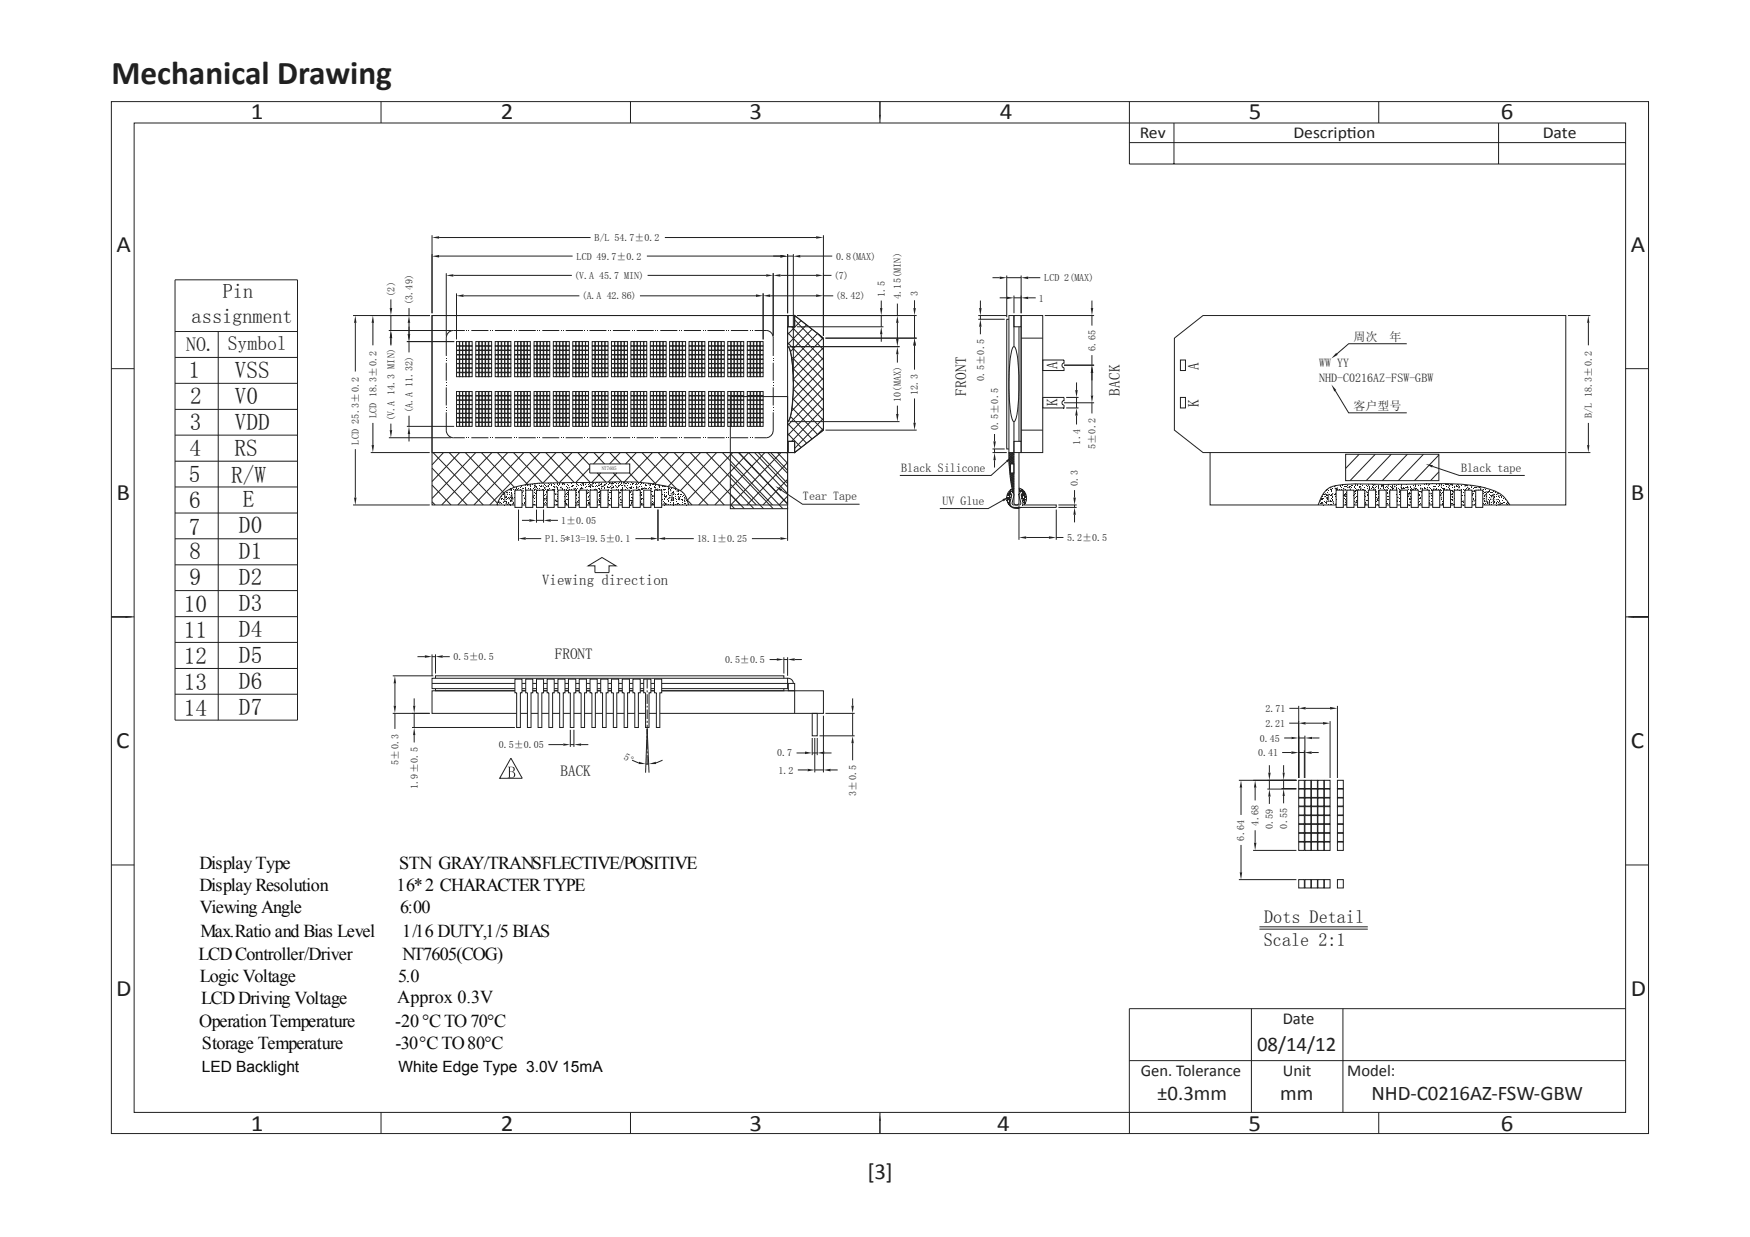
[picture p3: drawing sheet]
<svg xmlns="http://www.w3.org/2000/svg" width="297mm" height="210mm" viewBox="0 0 297 210" stroke-linecap="round" stroke-linejoin="round" font-family="sans-serif">
<defs><g id="words">
<text font-size="5.6" fill="#231f20" x="18.9" y="14.3">Mechanical Drawing</text>
<g font-size="4" fill="#231f20">
<text x="42.6" y="20.3">1</text>
<text x="85" y="20.3">2</text>
<text x="127.2" y="20.3">3</text>
<text x="169.7" y="20.3">4</text>
<text x="212" y="20.3">5</text>
<text x="254.8" y="20.3">6</text>
<text x="19.8" y="42.8">A</text>
<text x="276.8" y="42.8">A</text>
<text x="32" y="64.1">1</text>
<text x="39.9" y="64.1">VSS</text>
<text x="32.3" y="68.5">2</text>
<text x="39.9" y="68.5">V0</text>
<text x="32.2" y="77.3">4</text>
<text x="32.2" y="72.9">3</text>
<text x="39.8" y="77.3">RS</text>
<text x="39.8" y="72.9">VDD</text>
<text x="32.1" y="81.8">5</text>
<text x="39.2" y="82">R/W</text>
<text x="19.8" y="84.9">B</text>
<text x="32.1" y="86.2">6</text>
<text x="41.2" y="86.1">E</text>
<text x="276.8" y="84.9">B</text>
<text x="32.1" y="90.7">7</text>
<text x="32.2" y="94.8">8</text>
<text x="40.6" y="94.9">D1</text>
<text x="40.6" y="90.5">D0</text>
<text x="32.2" y="99.3">9</text>
<text x="40.6" y="99.3">D2</text>
<text x="31.2" y="103.8">10</text>
<text x="40.6" y="103.7">D3</text>
<text x="31.2" y="112.7">12</text>
<text x="31.2" y="108.2">11</text>
<text x="40.6" y="112.5">D5</text>
<text x="40.6" y="108.1">D4</text>
<text x="31.2" y="117.1">13</text>
<text x="40.6" y="116.9">D6</text>
<text x="31.2" y="121.5">14</text>
<text x="40.6" y="121.3">D7</text>
<text x="19.7" y="127">C</text>
<text x="276.8" y="127">C</text>
<text x="19.7" y="169.1">D</text>
<text x="276.8" y="169.1">D</text>
<text x="42.6" y="191.9">1</text>
<text x="85" y="191.9">2</text>
<text x="127.2" y="191.9">3</text>
<text x="169.3" y="191.9">4</text>
<text x="211.9" y="191.9">5</text>
<text x="254.7" y="191.9">6</text>
</g>
<text font-size="3.9" fill="#231f20" x="147.2" y="200.1">[3]</text>
<g font-size="3.5" fill="#231f20">
<text x="213.4" y="178.3">08/14/12</text>
<text x="196.4" y="186.7">±0.3mm</text>
<text x="217.3" y="186.7">mm</text>
<text x="232.8" y="186.7">NHD-C0216AZ-FSW-GBW</text>
</g>
<g font-size="3.4" fill="#231f20">
<text x="37.8" y="50.6">Pin</text>
<text x="32.5" y="54.8">assignment</text>
</g>
<g font-size="3.3" fill="#231f20">
<text x="31.6" y="59.5">NO.</text>
<text x="38.7" y="59.3">Symbol</text>
</g>
<g font-size="3.1" fill="#050504">
<text x="33.9" y="147.4">DisplayType</text>
<text x="67.7" y="147.4">STN GRAY/TRANSFLECTIVE/POSITIVE</text>
<text x="33.9" y="151.3">Display Resolution</text>
<text x="33.9" y="154.9">Viewing Angle</text>
<text x="67.3" y="151.3">16*2 CHARACTERTYPE</text>
<text x="67.9" y="154.9">6:00</text>
<text x="34" y="159">Max.Ratio and Bias Level</text>
<text x="68.3" y="159">1/16 DUTY,1/5 BIAS</text>
<text x="33.7" y="162.8">LCDController/Driver</text>
<text x="33.9" y="166.6">Logic Voltage</text>
<text x="67.6" y="166.6">5.0</text>
<text x="68.3" y="162.8">NT7605(COG)</text>
<text x="34.1" y="170.4">LCDDriving Voltage</text>
<text x="67.4" y="170.2">Approx 0.3V</text>
<text x="33.8" y="174.3">OperationTemperature</text>
<text x="34.3" y="178">Storage Temperature</text>
<text x="67.1" y="174.3">-20°CTO70°C</text>
<text x="67.1" y="178">-30°C TO80°C</text>
</g>
<g font-size="3.1" fill="#231f20">
<text x="214.5" y="160.4">Scale 2:1</text>
<text x="214.6" y="156.6">Dots Detail</text>
</g>
<g font-size="2.8" fill="#231f20">
<text x="193.4" y="23.5">Rev</text>
<text x="219.5" y="23.5">Descript</text>
<text x="228.6" y="23.5">ion</text>
<text x="261.9" y="23.5">Date</text>
<text x="217.7" y="173.8">Date</text>
<text x="193.6" y="182.5">Gen. Tolerance</text>
<text x="217.7" y="182.5">Unit</text>
<text x="228.7" y="182.5">Model:</text>
</g>
<g font-size="2.6" fill="#231f20">
<text x="179.5" y="62.6" transform="rotate(-90 179.5 62.6)">A</text>
<text x="203.5" y="62.8" transform="rotate(-90 203.5 62.8)">A</text>
<text x="164" y="67.2" transform="rotate(-90 164 67.2)">FRONT</text>
<text x="179.5" y="68.9" transform="rotate(-90 179.5 68.9)">K</text>
<text x="190.1" y="67.2" transform="rotate(-90 190.1 67.2)">BACK</text>
<text x="203.5" y="69.1" transform="rotate(-90 203.5 69.1)">K</text>
<text x="94.2" y="111.9">FRONT</text>
<text x="95.1" y="131.7">BACK</text>
</g>
<g font-size="2.6" fill="#050504">
<text x="34.2" y="181.9">LED Backlight</text>
<text x="67.7" y="181.9">White Edge Type 3.0V 15mA</text>
</g>
<text font-size="2.5" fill="#231f20" x="92" y="99.3">Viewing direction</text>
<g font-size="2" fill="#231f20">
<text x="229.7" y="57.9">周次</text>
<text x="235.9" y="57.9">年</text>
<text x="223.9" y="62.3">WW YY</text>
<text x="223.9" y="64.9">NHD-C0216AZ-FSW-GBW</text>
<text x="229.7" y="69.6">客户型号</text>
<text x="153" y="80.1">Black Silicone</text>
<text x="248" y="80.1">Black tape</text>
<text x="85.2" y="85.1">14</text>
<text x="113.6" y="85.1">1</text>
<text x="136.3" y="84.9">Tear Tape</text>
<text x="160" y="85.7">UV Glue</text>
<text x="225" y="85.1">1</text>
<text x="251.8" y="85.1">14</text>
</g>
<g font-size="1.7" fill="#231f20">
<text x="100.9" y="40.9">B/L 54.7±0.2</text>
<text x="97.4" y="47.4">(V.A 45.7 MIN)</text>
<text x="97.9" y="44.1">LCD 49.7±0.2</text>
<text x="141.5" y="47.4">(7)</text>
<text x="141.9" y="44.1">0.8(MAX)</text>
<text x="177.3" y="47.8">LCD 2(MAX)</text>
<text x="66.9" y="50.4" transform="rotate(-90 66.9 50.4)">(2)</text>
<text x="70" y="51.8" transform="rotate(-90 70 51.8)">(3.49)</text>
<text x="98.7" y="50.8">(A.A 42.86)</text>
<text x="141.8" y="50.8">(8.42)</text>
<text x="150.2" y="50.4" transform="rotate(-90 150.2 50.4)">1.5</text>
<text x="152.9" y="50.8" transform="rotate(-90 152.9 50.8)">4.15(MIN)</text>
<text x="155.8" y="50.2" transform="rotate(-90 155.8 50.2)">3</text>
<text x="176.4" y="51.2">1</text>
<text x="185.9" y="59.6" transform="rotate(-90 185.9 59.6)">6.65</text>
<text x="167" y="64.6" transform="rotate(-90 167 64.6)">0.5±0.5</text>
<text x="63.9" y="71" transform="rotate(-90 63.9 71)">LCD 18.3±0.2</text>
<text x="66.9" y="71.5" transform="rotate(-90 66.9 71.5)">(V.A 14.3 MIN)</text>
<text x="70" y="70.1" transform="rotate(-90 70 70.1)">(A.A 11.32)</text>
<text x="152.9" y="68.2" transform="rotate(-90 152.9 68.2)">10(MAX)</text>
<text x="155.8" y="67" transform="rotate(-90 155.8 67)">12.3</text>
<text x="270.2" y="71" transform="rotate(-90 270.2 71)">B/L 18.3±0.2</text>
<text x="60.9" y="75.5" transform="rotate(-90 60.9 75.5)">LCD 25.3±0.2</text>
<text x="169.4" y="72.9" transform="rotate(-90 169.4 72.9)">0.5±0.5</text>
<text x="183.3" y="75.5" transform="rotate(-90 183.3 75.5)">1.4</text>
<text x="185.9" y="76.2" transform="rotate(-90 185.9 76.2)">5±0.2</text>
<text x="183" y="82.4" transform="rotate(-90 183 82.4)">0.3</text>
<text x="95.2" y="88.9">1±0.05</text>
<text x="92.6" y="92">P1.5*13=19.5±0.1</text>
<text x="118.3" y="92">18.1±0.25</text>
<text x="181.1" y="91.9">5.2±0.5</text>
<text x="77" y="112">0.5±0.5</text>
<text x="123.1" y="112.6">0.5±0.5</text>
<text x="213.8" y="125.9">0.45</text>
<text x="214.8" y="123.3">2.21</text>
<text x="214.8" y="120.8">2.71</text>
<text x="67.6" y="129.8" transform="rotate(-90 67.6 129.8)">5±0.3</text>
<text x="84.7" y="127">0.5±0.05</text>
<text x="105.8" y="128.8" transform="rotate(28 105.8 128.8)">5°</text>
<text x="131.9" y="128.4">0.7</text>
<text x="132.1" y="131.3">1.2</text>
<text x="213.6" y="128.3">0.41</text>
<text x="70.9" y="133.9" transform="rotate(-90 70.9 133.9)">1.9±0.5</text>
<text x="145.3" y="135.1" transform="rotate(-90 145.3 135.1)">3±0.5</text>
<text x="211.2" y="142.6" transform="rotate(-90 211.2 142.6)">6.64</text>
<text x="213.6" y="140.1" transform="rotate(-90 213.6 140.1)">4.68</text>
<text x="216.1" y="140.7" transform="rotate(-90 216.1 140.7)">0.59</text>
<text x="218.5" y="140.6" transform="rotate(-90 218.5 140.6)">0.55</text>
</g>
<text font-size=".8" fill="#231f20" x="102.1" y="79.8">NT7605</text>
</g></defs>
<!-- layer: Layer 1 -->
<path d="M18.9 17.2h260.9v175.1h-260.9zM22.8 20.9h253.1v167.9h-253.1zM191.7 24.2h84.2" fill="none" stroke="#231f20" stroke-width=".17"/>
<path d="M149.2 19.5h.3l-.1 1z" fill="#231f20"/>
<path d="M64.7 17.2v3.7M107 17.2v3.7M149.4 17.2v3.7M191.7 17.2v3.7M234 17.2v3.7" fill="none" stroke="#231f20" stroke-width=".17"/>
<path d="M21.3 104.5l1.1 .2-1.1 .2z" fill="#231f20"/>
<path d="M18.9 62.6h3.9M18.9 104.7h3.9M18.9 146.8h3.9" fill="none" stroke="#231f20" stroke-width=".17"/>
<path d="M276.4 104.7l1-.2v.4z" fill="#231f20"/>
<path d="M275.9 62.6h3.9M275.9 104.7h3.9M275.9 146.8h3.9" fill="none" stroke="#231f20" stroke-width=".17"/>
<path d="M149.4 189.2l.1 1h-.3z" fill="#231f20"/>
<g fill="none" stroke="#231f20" stroke-width=".17">
<path d="M191.7 20.9v6.9h84.2M199.3 20.9v6.9M254.4 20.9v6.9M29.7 47.5h20.8v74.7h-20.8zM29.7 56.3h20.8M37 56.3v65.9M133.7 58.8l.2 .2a20.4 20.4 0 0 1 .7 7.7l-.1 1.8a5.6 5.6 0 0 1-.8 3M172 58.8h.1a3.3 3.3 0 0 1 .7 2.3 34.8 34.8 0 0 1-.3 9.6l-.1 .3a.42 .42 0 0 1-.4 .5 9.6 9.6 0 0 1-.7-4.3l-.1-2.5 .2-3.3 .3-1.7zM173.3 57.4h3.7M29.7 60.7h20.8M29.7 65h20.8M29.7 69.5h20.8"/>
<path d="M29.7 73.8h20.8M29.7 78.3h20.8M73.3 76.8h60.4M171.2 76.8l.1 2.8 .5 3.3M173.3 73h3.7M29.7 82.6h20.8M29.7 87.1h20.8M29.7 91.4h20.8M29.7 95.8h20.8M84.3 85.7a4.1 4.1 0 0 1 3.1-3 39.1 39.1 0 0 1 10.1-.8h2.1a59.3 59.3 0 0 1 11.5 .2 10.4 10.4 0 0 1 4.9 1.5 4.1 4.1 0 0 1 .9 2.1M172.1 82.8a1.75 1.75 0 0 0-1.1 2.3 1.75 1.75 0 0 0 2.3 1M173 82.8a1.8 1.8 0 0 1 .8 2.9"/>
<path d="M223.7 85.7a4.3 4.3 0 0 1 2.6-3.2 40.4 40.4 0 0 1 9.2-.3l4.2-.1a51.3 51.3 0 0 1 12.1 .6 6 6 0 0 1 4.5 3M29.7 100.2h20.8M29.7 104.6h20.8M29.7 109h20.8M29.7 113.4h20.8M29.7 117.8h20.8M109.8 115.2v1.6M109.8 117.1v.4M109.8 117.8v1.6M109.8 119.8v.2M133.7 115.1a.91 .91 0 0 1 1 .9M133.8 116.8h-.1"/>
<path d="M134.9 117.2v3.9M86.7 128.6l-1.9 3.5h3.8M109.8 120.4v1.6M109.8 122.3v.4M109.8 123v1.6M109.8 124.9v.3M109.8 125.5v1.7M109.8 127.5v.3M109.8 128.1v1.6M191.7 180h84.2M212.4 171.2v17.6M227.9 171.2v17.6"/>
<path d="M275.9 171.2h-84.2v17.6M64.7 188.7v3.6M107 188.8v3.5M149.4 188.8v3.5M191.7 188.8v3.5M234 188.8v3.5"/>
</g>
<path d="M86.6 131v.8a.46 .46 0 0 0 .7-.2 .46 .46 0 0 0-.5-.6zM86.6 130.2v.7h.2a.4 .4 0 0 0 .4-.5 .4 .4 0 0 0-.6-.2zM86.2 130.1h.6a.44 .44 0 0 1 .6 .3 .44 .44 0 0 1-.4 .6 .51 .51 0 0 1 .5 .5 .51 .51 0 0 1-.6 .5h-.7l.2-.2v-1.5z" fill="#231f20"/>
<g fill="none" stroke="#231f20" stroke-width=".17">
<path d="M135.3 53.5h20.3M140.1 57.4h15.5M155.2 51v1.3M155.2 53.5v3.9M155.2 58.6v1.3M87.4 115.2h1.2v2.4h-.3v5.8h-.6v-5.8h-.3zM89.2 115.2h1.2v2.4h-.3v5.8h-.6v-5.8h-.3zM91.1 115.2h1.2v2.4h-.3v5.8h-.7v-5.8h-.2zM92.9 115.2h1.2v2.4h-.3v5.8h-.6v-5.8h-.3zM94.7 115.2h1.2v2.4h-.3v5.8h-.6v-5.8h-.3zM96.5 115.2h1.2v2.4h-.3v5.8h-.6v-5.8h-.3zM98.3 115.2h1.2v2.4h-.3v5.8h-.6v-5.8h-.3z"/>
<path d="M100.2 115.2h1.2v2.4h-.3v5.8h-.6v-5.8h-.3zM102 115.2h1.2v2.4h-.3v5.8h-.6v-5.8h-.3zM103.8 115.2h1.2v2.4h-.3v5.8h-.6v-5.8h-.3zM105.6 115.2h1.2v2.4h-.3v5.8h-.6v-5.8h-.3zM107.4 115.2h1.3v2.4h-.3v5.8h-.7v-5.8h-.3zM109.3 115.2h1.2v2.4h-.3v5.8h-.6v-5.8h-.3zM111.1 115.2h1.2v2.4h-.3v5.8h-.6v-5.8h-.3zM86.7 128.6l1.9 3.5"/>
</g>
<g fill="#231f20">
<path d="M155.2 57.4l.2 1.2h-.4z"/>
<path d="M155 52.3h.4l-.2 1.2z"/>
</g>
<path d="M140.1 57.4h15.5M155.2 58.6v4.1M140.1 73h15.5M155.2 67.6v4.1" fill="none" stroke="#231f20" stroke-width=".17"/>
<g fill="#231f20">
<path d="M155.2 57.4l.2 1.2h-.4z"/>
<path d="M155 71.7h.4l-.2 1.3z"/>
</g>
<g fill="none" stroke="#231f20" stroke-width=".17">
<path d="M168.5 76.8h2.4M168.5 76.2h2M168.8 73.6v1.3M168.8 76.2v.6M168.8 78.1v1.2M226.8 83.2h1.2v2.9h-1.2zM228 85.7h.6M228.6 83.2h1.2v2.9h-1.2zM229.8 85.7h.6M230.4 83.2h1.3v2.9h-1.3zM231.7 85.7h.6M232.3 83.2h1.2v2.9h-1.2z"/>
<path d="M233.5 85.7h.6M234.1 83.2h1.2v2.9h-1.2zM235.3 85.7h.6M235.9 83.2h1.2v2.9h-1.2zM237.1 85.7h.6M237.7 83.2h1.2v2.9h-1.2zM238.9 85.7h.6M239.5 83.2h1.2v2.9h-1.2zM240.7 85.7h.7M241.4 83.2h1.2v2.9h-1.2zM242.6 85.7h.6M243.2 83.2h1.2v2.9h-1.2z"/>
<path d="M244.4 85.7h.6M245 83.2h1.2v2.9h-1.2zM246.2 85.7h.6M246.8 83.2h1.2v2.9h-1.2zM248 85.7h.6M248.6 83.2h1.2v2.9h-1.2zM249.8 85.7h.7M250.5 83.2h1.2v2.9h-1.2z"/>
</g>
<g fill="#231f20">
<path d="M168.8 76.8l.2 1.3h-.4z"/>
<path d="M168.6 74.9h.4l-.2 1.3z"/>
</g>
<path d="M166 53.5h4.9M166 54.2h4.5M166.4 51v1.3M166.4 53.5v.7M166.4 55.4v1.3" fill="none" stroke="#231f20" stroke-width=".17"/>
<g fill="#231f20">
<path d="M166.2 52.3h.4l-.2 1.2z"/>
<path d="M166.4 54.2l.2 1.2h-.4z"/>
</g>
<path d="M130.6 111.9h1.3M133 111.9h.7M133 111.5v2.8M133.7 111.5v3.2M134.9 111.9h1.2" fill="none" stroke="#231f20" stroke-width=".17"/>
<g fill="#231f20">
<path d="M133.7 111.9l1.2-.2v.4z"/>
<path d="M131.9 111.7l1.1 .2-1.1 .2z"/>
</g>
<path d="M70.9 111.4h1.2M73.3 111v3.7M73.3 111.4h.6M73.9 111v3.3M75.1 111.4h1.2" fill="none" stroke="#231f20" stroke-width=".17"/>
<g fill="#231f20">
<path d="M72.1 111.2l1.2 .2-1.2 .2z"/>
<path d="M73.9 111.4l1.2-.2v.4z"/>
</g>
<path d="M135.3 55.4h14.7M135.3 53.5h14.7M149.6 51v1.3M149.6 53.5v1.9M149.6 56.7v1.3" fill="none" stroke="#231f20" stroke-width=".17"/>
<g fill="#231f20">
<path d="M149.6 55.4l.2 1.3h-.4z"/>
<path d="M149.4 52.3h.4l-.2 1.2z"/>
</g>
<path d="M181 67.4h2.1M181 69.2h2.1M182.7 64.9v1.3M182.7 67.4v1.8M182.7 70.5v1.5" fill="none" stroke="#231f20" stroke-width=".17"/>
<g fill="#231f20">
<path d="M182.5 66.2h.4l-.2 1.2z"/>
<path d="M182.7 69.2l.2 1.3h-.4z"/>
</g>
<path d="M220.4 119.8v12.2M227 119.8v12.2M218.9 120.2h1.5M221.6 120.2h4.2M213.8 157.7h18.4M213.8 157.3h18.4" fill="none" stroke="#231f20" stroke-width=".17"/>
<g fill="#231f20">
<path d="M225.8 120l1.2 .2-1.2 .2z"/>
<path d="M220.4 120.2l1.2-.2v.4z"/>
</g>
<path d="M215.1 132.4h4.9M215.1 133.9h4.9M215.5 129.8v1.3M215.5 132.4v1.5M215.5 135.2v1.2" fill="none" stroke="#231f20" stroke-width=".17"/>
<g fill="#231f20">
<path d="M215.3 131.1h.4l-.2 1.3z"/>
<path d="M215.5 133.9l.2 1.3h-.4z"/>
</g>
<path d="M217.5 132.4h2.5M217.5 133.8h2.5M217.9 129.8v1.3M217.9 132.4v1.4M217.9 135.1v1.2" fill="none" stroke="#231f20" stroke-width=".17"/>
<g fill="#231f20">
<path d="M217.7 131.1h.4l-.2 1.3z"/>
<path d="M217.9 133.8l.2 1.3h-.4z"/>
</g>
<path d="M218 125.2h1.2M220.4 125.2h1.1M220.4 124.8v7.2M221.5 124.8v7.2M222.7 125.2h1.3" fill="none" stroke="#231f20" stroke-width=".17"/>
<g fill="#231f20">
<path d="M221.5 125.2l1.2-.2v.4z"/>
<path d="M219.2 125l1.2 .2-1.2 .2z"/>
</g>
<path d="M217.6 127.7h1.6M220.4 127.3v4.7M220.4 127.7h1M221.4 127.3v4.7M222.6 127.7h1.2" fill="none" stroke="#231f20" stroke-width=".17"/>
<g fill="#231f20">
<path d="M221.4 127.7l1.2-.2v.4z"/>
<path d="M219.2 127.5l1.2 .2-1.2 .2z"/>
</g>
<path d="M210.3 132.4h9.7M210.6 133.7v4.6M210.3 149.3h9.7M210.6 143.4v4.6" fill="none" stroke="#231f20" stroke-width=".17"/>
<g fill="#231f20">
<path d="M210.4 148h.4l-.2 1.3z"/>
<path d="M210.6 132.4l.2 1.3h-.4z"/>
</g>
<path d="M212.7 132.4h7.3M213 133.7v2.1M212.7 144.3h7.3M213 140.9v2.1" fill="none" stroke="#231f20" stroke-width=".17"/>
<g fill="#231f20">
<path d="M213 132.4l.3 1.3h-.5z"/>
<path d="M212.8 143h.5l-.3 1.3z"/>
</g>
<path d="M218.8 122.7h1.6M220.4 122.4v9.6M221.6 122.7h3M225.8 122.4v9.6" fill="none" stroke="#231f20" stroke-width=".17"/>
<g fill="#231f20">
<path d="M224.6 122.5l1.2 .2-1.2 .3z"/>
<path d="M220.4 122.7l1.2-.2v.5z"/>
</g>
<g fill="none" stroke="#231f20" stroke-width=".17">
<path d="M220.4 132.4h1v1.4h-1zM220.4 133.9h1v1.4h-1zM220.4 135.4h1v1.4h-1zM220.4 136.9h1v1.4h-1zM220.4 138.4h1v1.4h-1zM220.4 139.9h1v1.4h-1zM221.5 132.4h1v1.4h-1zM221.5 133.9h1v1.4h-1zM221.5 135.4h1v1.4h-1zM221.5 136.9h1v1.4h-1zM221.5 138.4h1v1.4h-1zM221.5 139.9h1v1.4h-1z"/>
<path d="M222.6 132.4h1v1.4h-1zM222.6 133.9h1v1.4h-1zM222.6 135.4h1v1.4h-1zM222.6 136.9h1v1.4h-1zM222.6 138.4h1v1.4h-1zM222.6 139.9h1v1.4h-1zM223.7 132.4h1v1.4h-1zM223.7 133.9h1v1.4h-1zM223.7 135.4h1v1.4h-1zM223.7 136.9h1v1.4h-1zM223.7 138.4h1v1.4h-1zM223.7 139.9h1v1.4h-1z"/>
<path d="M224.8 132.4h1v1.4h-1zM224.8 133.9h1v1.4h-1zM224.8 135.4h1v1.4h-1zM224.8 136.9h1v1.4h-1zM224.8 138.4h1v1.4h-1zM224.8 139.9h1v1.4h-1zM227 132.4h1v1.4h-1zM227 133.9h1v1.4h-1zM227 135.4h1v1.4h-1zM227 136.9h1v1.4h-1zM227 138.4h1v1.4h-1zM227 139.9h1v1.4h-1z"/>
<path d="M220.4 149.3h1v1.4h-1zM220.4 141.4h1v1.4h-1zM220.4 142.9h1v1.4h-1zM221.5 149.3h1v1.4h-1zM221.5 141.4h1v1.4h-1zM221.5 142.9h1v1.4h-1zM222.6 149.3h1v1.4h-1zM222.6 141.4h1v1.4h-1zM222.6 142.9h1v1.4h-1zM223.7 149.3h1v1.4h-1zM223.7 141.4h1v1.4h-1zM223.7 142.9h1v1.4h-1z"/>
<path d="M224.8 149.3h1v1.4h-1zM224.8 141.4h1v1.4h-1zM224.8 142.9h1v1.4h-1zM227 149.3h1v1.4h-1zM227 141.4h1v1.4h-1zM227 142.9h1v1.4h-1z"/>
</g>
<path d="M170.2 84.7l1.1-.4-1 .8z" fill="#231f20"/>
<path d="M170.2 84.9l-2.5 1.4h-8.2" fill="none" stroke="#231f20" stroke-width=".17"/>
<path d="M170.8 78.2l1-.7-.8 1z" fill="#231f20"/>
<path d="M170.9 78.3l-2.7 2.4h-15.5" fill="none" stroke="#231f20" stroke-width=".17"/>
<path d="M242 78.7l1.2 .2-.1 .4z" fill="#231f20"/>
<g fill="none" stroke="#231f20" stroke-width=".17">
<path d="M205.4 76.8v8.9h21.4M228.4 77.1h15.8v4.5h-15.8zM230.7 77.1l-2.3 2.4M233.4 77.1l-4.2 4.5M236.1 77.1l-4.2 4.5M238.9 77.1l-4.3 4.5M241.6 77.1l-4.3 4.5M243.2 79.1l4.5 1.6h11.1M244.2 77.2l-4.1 4.4M265.8 76.8v8.9h-14.1M224.1 84.8v.1M225.1 83.8h-.1"/>
<path d="M225.2 85h.1M225.8 82.7h.1M225.9 82.6v.1M226.2 83.9l-.1 .1M226.4 85.1h-.1M226.9 82.8h.1M227 82.7v.1M228 82.9h.1M228.1 82.8v.1M228.4 84l-.1 .1M228.6 85.3l-.1 .1M229.1 83h.1"/>
<path d="M229.3 82.9l-.1 .1M230.4 83l-.1 .1M231.5 83.1l-.1 .1M231.7 84.3v.1M231.9 85.6l-.1 .1M233.4 82.2h-.1M233.5 83.4h.1M233.7 83.3l-.1 .1M233.9 84.5l-.1 .1M234.5 82.3h.1M234.6 82.2l-.1 .1M235.6 82.4h.1"/>
<path d="M235.7 82.3l-.1 .1M235.9 83.6h-.1M236.7 82.5h.1M236.8 82.4l-.1 .1M237.2 84.8l-.1 .1M237.8 82.6h.1M237.9 82.5l-.1 .1M238.9 82.7h.1M239 82.6l-.1 .1M239.2 83.9l-.1 .1M239.4 85.1h-.1M240 82.8h.1"/>
<path d="M240.1 82.7l-.1 .1M241.1 82.9h.1M241.2 82.8v.1M241.4 84.1h-.1M242.3 82.9l-.1 .1M242.7 85.4v.1M243.4 83l-.1 .1M244.2 80.1l-1.4 1.5M244.5 83.1l-.1 .1M244.7 84.3v.1M245 85.6l-.1 .1M245.3 82.1h.1"/>
<path d="M245.4 82.1h.1M246.4 82.2h.1M246.5 82.1v.1M246.6 83.4h.1M246.7 83.3v.1M247.5 82.3h.1M247.6 82.2v.1M248.1 84.6l-.1 .1M248.6 82.4h.1M248.7 82.3l-.1 .1M249.7 82.5h.1M249.8 82.4l-.1 .1"/>
<path d="M249.9 83.7l.1 .1M250 83.7h.1M250.1 84.9l.1 .1M250.3 84.9h-.1M250.8 82.6h.1M250.9 82.5v.1M252.1 84h.1M252.3 83.9l-.1 .1M252.4 85.1v.1M252.5 85.1h-.1M253.4 84h-.2M253.5 85.3h.1"/>
<path d="M253.6 85.2l-.1 .1M254.3 84.1h.1M254.5 84l-.1 .1M254.7 85.3l-.1 .1M255.8 85.4l-.1 .1"/>
</g>
<g fill="none" stroke="#231f20" stroke-width=".17">
<path d="M224 84.9h.1M224.1 85v.1M224.9 83.8l.1 .1M225 83.9v.1M225.1 85l.1 .2M225.2 84.4v.1M225.9 82.8v.1M226 84h.1M226.1 84v.1M226.2 85.1l.1 .1M226.3 85.2v.1M227 82.9v.1"/>
<path d="M228.1 83v.1M228.2 84.1h.1M228.3 84.2v.1M228.5 85.4h.1M228.5 85.4v.1M229.2 83.1v.1M230.3 83.2v.1M231.2 82.1v.1M231.7 85.7h.1M232.3 82.2v.1M233.4 82.3v.1M233.6 83.5v.1"/>
<path d="M233.8 84.6h.1M233.8 84.7v.1M234.5 82.4v.1M235.6 82.5l.1 .1M235.8 83.6l.1 .1M235.8 83.7v.1M236.7 82.6l.1 .1M237.1 84.9l.1 .1M237.1 85v.1M237.8 82.7l.1 .1M239 82.8v.1M239.1 84h.1"/>
<path d="M239.1 84l.1 .1M239.3 85.1l.1 .1M239.3 85.2l.1 .1M240.1 82.9v.1M241.2 83v.1M241.3 84.1h.1M242.2 83.1l.1 .1M242.6 85.5h.1M242.7 85.5v.1M244.3 82.1v.1M244.5 83.3v.1M244.6 84.4h.1"/>
<path d="M244.7 84.5v.1M244.8 85.7h.1M245.4 82.2v.1M246.5 82.3v.1M246.7 83.5v.1M247.5 82.4l.1 .1M248.7 82.5v.1M249.8 82.6v.1M250 83.8v.1M250.2 85v.1M250.9 82.7v.1M252 82.8v.1"/>
<path d="M252.2 84v.1M252.4 85.2v.1M253.3 84.1v.1M253.5 85.3l.1 .1M254.4 84.2v.1M254.6 85.4l.1 .1M255.7 85.5l.1 .1"/>
</g>
<g fill="none" stroke="#231f20" stroke-width=".17">
<path d="M225.2 84.4l.1 .1M226.6 82.9l.1-.1v.2M226.6 83h.1M228.2 83.2l.2-.1v.1M228.2 83.3h.2M228.4 85l.1-.1 .1 .2M230 83.4v.1M230 83.3l-.1 .2M230.1 85.3l.1-.1v.1M231.7 83.7v.1M231.7 85.6l.1-.2v.2M232.9 82.2h.1"/>
<path d="M233.1 82.2h-.1M234.7 82.5v-.2l-.1 .1 .1 .1M236.2 82.7l.2-.1v.1h-.2M237.9 83l.1-.2v.2M237.9 83h.1M239.6 83.2h.1M241.2 83.5l.1-.1v.1M241.2 83.6h.1M242.8 83.8l.1-.2 .1 .2M242.8 83.8h.2M243 85.6l.2-.1v.1M243 85.7h.2"/>
<path d="M244.3 82.2l.1-.1v.1M244.3 82.2l.1 .1M244.5 84.1h.1M244.6 83.9v.1M244.6 83.9l-.1 .1M245.9 82.5l.2-.2v.2M245.9 82.5h.2M246.2 84.2l.1 .1M246.2 84.3l.1 .1M247.7 82.8v-.2l-.1 .1 .1 .1M249.2 83l.1-.1 .1 .1M249.2 83l.2 .1"/>
<path d="M250.9 83.2h.1M252.5 83.5l.1-.1 .1 .2M252.5 83.6h.2M252.9 85.4v-.2l-.2 .2h.2M254.3 83.7l-.1 .1M254.3 83.7v.1l-.1 .1M254.3 85.6l.2-.1v.2h-.2"/>
</g>
<g fill="none" stroke="#231f20" stroke-width=".17">
<path d="M224.6 85.4h-.1M225 84.2l-.1 .1M225.2 84.5l.1 .1M225.3 83.1h-.1M225.9 84.9h-.1M226.3 83.7l-.1 .1M226.6 82.5l-.1 .1M226.8 85.5l-.1 .1M228.1 85h-.1M228.5 85.1h.1M228.5 83.9h-.1M228.9 82.7h-.2"/>
<path d="M229.9 83.5h.1M230.1 85.4h.1M230.1 82.1l-.1 .1M230.3 85.1l-.1 .1M231.1 82.8h-.1M231.7 85.6h.2M232 83.5h-.1M232.2 82.3l.1 .1M232.3 82.3h.1M233.3 82.9l-.1 .1M233.8 84.7l-.1 .1M234.6 82.4l-.1 .1"/>
<path d="M235.5 83.1l-.1 .1M236.7 82.6h.1M236.8 82.5l-.1 .1M237.3 84.3v.1M237.7 83.2h-.1l.1 .1M238.9 82.7l.1 .1M239 82.7h-.1M239.2 85.7h-.1M239.4 84.5l.1 .1M239.5 84.5h-.1M240.2 82.2h.1M240.3 82.1l-.1 .1"/>
<path d="M240.9 84h-.1M241.1 82.8l.1 .1M241.2 82.8h-.1M242.5 82.3h-.1l.1 .1M242.6 85.3v.1M242.7 85.3h-.1M242.9 84.1l.1 .1M243.1 84.1h-.1M243.3 83h.1M243.4 82.9l-.1 .1M244.6 82.4l.1 .1M244.7 82.4h-.1"/>
<path d="M244.8 85.4l.1 .1M244.9 85.4h-.1M245.5 83.1l.1 .1M245.6 83.1h-.1M246.6 83.7l-.1 .1M247 82.5l-.1 .1M248.3 85l.1 .1M248.4 85h-.1M249.2 82.7l-.1 .1M249.9 83.4h.1M250.1 83.3l-.1 .1M251.4 82.8h-.1v.1"/>
<path d="M251.9 84.6v.1M252.2 83.5h.1M252.3 83.4l-.1 .1M252.7 85.3l.1 .1M252.9 85.3h-.1M253.1 84.1l.1 .1M253.2 84.1h-.1M254 84.8h.1M254.2 84.7l-.2 .1M255.1 85.4l-.1 .1"/>
</g>
<g fill="none" stroke="#231f20" stroke-width=".17">
<path d="M224.4 85.4l.1 .1M224.5 85.4v.1M224.9 84.2l-.1 .1M225.2 83.1l.1 .1M225.3 83v.1M225.9 84.9l-.1 .1-.1-.1M226.1 83.8h.1M226.3 83.7l-.1 .1M226.6 82.5v.1h-.1M226.6 85.6h.1M226.8 85.5l-.1 .1M228.1 85l-.1 .1"/>
<path d="M228.5 83.8l-.1 .1M228.8 82.7h-.1M230.1 82.1v.1h-.1M230.3 85.1v.1h-.1M230.9 82.8l.1 .1M231 82.8v.1M232 83.4l-.2 .1M232.3 82.3v.1M233.2 83h.1M233.3 82.9l-.1 .1M233.8 84.7l-.1 .1M234.5 82.4v.1"/>
<path d="M235.5 83v.1M236.8 82.5v.1M237.3 84.3v.1M237.7 83.2v.1M239 82.6v.1M239.2 85.6l-.1 .1M239.5 84.5v.1M240.3 82.1l-.1 .1M240.8 84h.1M241.2 82.8v.1M242.5 82.3v.1M242.7 85.2l-.1 .1"/>
<path d="M243 84.1v.1M243.4 82.9v.1M244.7 82.4v.1M244.9 85.4v.1M245.6 83v.1M246.5 83.7v.1M246.9 82.5v.1M248.4 85v.1M249.2 82.6l-.1 .1M250.1 83.3l-.1 .1M251.4 82.8l-.1 .1M251.9 84.6v.1"/>
<path d="M252.3 83.4l-.1 .1M252.9 85.2l-.1 .1M253.2 84.1v.1M254.1 84.7v.1"/>
</g>
<g fill="none" stroke="#231f20" stroke-width=".17">
<path d="M133.7 58.1l6.1 6.4M133.7 56.4l6.1 6.4M134.4 55.4l5.4 5.7M134.9 54.3l4.9 5.1M134.9 53.5l4.9 3.9v15.6l-4.9 3.8v-1.9h-1.2v-3.4a1.65 1.65 0 0 0 .6-1.3 28.5 28.5 0 0 0-.3-11.1l-.3-.3v-3.4h1.2zM135.1 53.6l-.2 .2M136 54.4l-2.3 2.4M136.9 55.1l-3.2 3.4M137.8 55.9l-3.7 3.8M138.7 56.5l1.1 1.1M138.8 56.6l-4.4 4.5M139.7 57.3l-5.1 5.4"/>
<path d="M139.8 59l-5.2 5.4M266.1 53.5h3.8M269.6 54.8v3.8M100.1 78.7h6.8v1.6h-6.8zM133.7 71.8l3.2 3.4M133.7 73.5l2.3 2.4M134.1 70.6l3.7 3.9M134.3 60.5l5.5 5.7M134.4 69.2l4.4 4.5M134.6 67.6l5.1 5.4M134.6 62.5l5.2 5.4M134.6 66l5.2 5.3"/>
<path d="M134.6 64.3l5.2 5.3M134.9 76.6l.2 .1M139.8 65.8l-6.1 6.4M139.8 67.5l-6.1 6.4M139.8 69.3l-5.4 5.6M139.8 64.1l-5.5 5.7M139.8 62.4l-5.2 5.5M139.8 60.7l-5.2 5.4M139.8 72.7l-1.2 1.2M139.8 71l-4.9 5.1M171.5 78.7h.6v1.6h-.6zM266.1 76.8h3.8"/>
<path d="M269.6 71.8v3.7M255 85.4v.1"/>
</g>
<g fill="#231f20">
<path d="M269.4 75.5h.4l-.2 1.3z"/>
<path d="M269.6 53.5l.2 1.3h-.4z"/>
<path d="M226 65.2l.8 1-.3 .2z"/>
</g>
<path d="M226.6 66.3l2.3 3.8h9.9" fill="none" stroke="#231f20" stroke-width=".17"/>
<path d="M226.8 59.9l.3 .3-1.1 .6z" fill="#231f20"/>
<path d="M131.2 43.5h1.3M133.7 43.1v10.1M133.7 43.5h1M134.7 43.1v21.7M135.9 43.5h5.4M238.8 58.3h-9.9l-2 1.7" fill="none" stroke="#231f20" stroke-width=".17"/>
<g fill="#231f20">
<path d="M132.5 43.3l1.2 .2-1.2 .2z"/>
<path d="M134.7 43.5l1.2-.2v.4z"/>
</g>
<path d="M134 58.8h18.7M135.3 53.5h17.4M152.3 51.5v2M152.3 54.8v2.7" fill="none" stroke="#231f20" stroke-width=".17"/>
<g fill="#231f20">
<path d="M152.1 57.5h.4l-.2 1.3z"/>
<path d="M152.3 53.5l.2 1.3h-.4z"/>
</g>
<path d="M134 58.8h18.7M134 71.5h18.7M152.3 60.1v1.4M152.3 68.8v1.4" fill="none" stroke="#231f20" stroke-width=".17"/>
<g fill="#231f20">
<path d="M152.1 70.2h.4l-.2 1.3z"/>
<path d="M152.3 58.8l.2 1.3h-.4z"/>
</g>
<path d="M144.7 118.5v1.3M139.1 124.9h6M140.1 121.1h5M144.7 121.1v3.8M144.7 126.1v2.9" fill="none" stroke="#231f20" stroke-width=".17"/>
<g fill="#231f20">
<path d="M144.5 119.8h.4l-.2 1.3z"/>
<path d="M144.7 124.9l.2 1.2h-.4z"/>
</g>
<path d="M135.4 130.6h1.7M138.3 130.6h1.5M138.3 125.2v5.9M139.8 121.4v9.7M141 130.6h1.2" fill="none" stroke="#231f20" stroke-width=".17"/>
<g fill="#231f20">
<path d="M139.8 130.6l1.2-.1v.4z"/>
<path d="M137.1 130.5l1.2 .1-1.2 .3z"/>
</g>
<path d="M135.2 127.8h1.4M137.9 125.2v2.9M137.9 127.8h.8M138.7 125.2v2.9M139.9 127.8h1.2" fill="none" stroke="#231f20" stroke-width=".17"/>
<g fill="#231f20">
<path d="M138.7 127.8l1.2-.3v.5z"/>
<path d="M136.6 127.5l1.3 .3-1.3 .2z"/>
</g>
<path d="M107.3 129l1.1 .5M109.6 129.6h.5M112.5 129l-1.2 .5" fill="none" stroke="#231f20" stroke-width=".17"/>
<g fill="#231f20">
<path d="M108.5 129.3l1.1 .3h-1.2z"/>
<path d="M110.1 129.6l1.2-.3 .1 .3z"/>
</g>
<path d="M173 85.8v5.8M174.2 91.2h3.8M179.3 86.5v5.1M179.3 91.2h1.2M109.6 131.1l.2-7.4 .4 7.4" fill="none" stroke="#231f20" stroke-width=".17"/>
<g fill="#231f20">
<path d="M173 91.2l1.2-.2v.4z"/>
<path d="M178 91l1.3 .2-1.3 .2z"/>
</g>
<path d="M179.7 86.1h3.1M179.7 85.7h3.1M182.4 83.2v1.2M182.4 85.7v.4M182.4 87.3v1.3" fill="none" stroke="#231f20" stroke-width=".17"/>
<g fill="#231f20">
<path d="M182.4 86.1l.2 1.2h-.4z"/>
<path d="M182.2 84.4h.4l-.2 1.3z"/>
</g>
<path d="M93.1 126.4h2.5M96.8 126.4h.6M96.8 123.8v2.9M97.4 123.8v2.9M98.6 126.4h1.3" fill="none" stroke="#231f20" stroke-width=".17"/>
<g fill="#231f20">
<path d="M97.4 126.4l1.2-.2v.3z"/>
<path d="M95.6 126.2l1.2 .2-1.2 .1z"/>
</g>
<path d="M88.6 88.3h1.2M91.1 86.5v2.2M91.1 88.3h1.2M92.3 86.5v2.2M93.5 88.3h1.2" fill="none" stroke="#231f20" stroke-width=".17"/>
<g fill="#231f20">
<path d="M89.8 88.1l1.3 .2-1.3 .2z"/>
<path d="M92.3 88.3l1.2-.2v.4z"/>
</g>
<path d="M111.7 86.5v5.3M112.9 91.4h4.9M127.6 91.4h4.9M133.7 86.1v5.7" fill="none" stroke="#231f20" stroke-width=".17"/>
<g fill="#231f20">
<path d="M111.7 91.4l1.2-.2v.4z"/>
<path d="M132.5 91.2l1.2 .2-1.2 .2z"/>
</g>
<path d="M88 86.5v5.3M89.2 91.4h2.7M107.8 91.4h2.7M111.7 86.5v5.3" fill="none" stroke="#231f20" stroke-width=".17"/>
<g fill="#231f20">
<path d="M88 91.4l1.2-.2v.4z"/>
<path d="M110.5 91.2l1.2 .2-1.2 .2z"/>
</g>
<path d="M70.3 118.5v1.3M69.9 121.1h3M69.9 123.4h17.5M70.3 121.1v2.3M70.3 124.7v1.3" fill="none" stroke="#231f20" stroke-width=".17"/>
<g fill="#231f20">
<path d="M70.1 119.8h.4l-.2 1.3z"/>
<path d="M70.3 123.4l.2 1.3h-.4z"/>
</g>
<path d="M66.7 114.7h6.9M67 116v3.8M66.7 121.1h6.2M67 121.1v2.6" fill="none" stroke="#231f20" stroke-width=".17"/>
<g fill="#231f20">
<path d="M67 114.7l.2 1.3h-.4z"/>
<path d="M66.8 119.8h.4l-.2 1.3z"/>
</g>
<path d="M169.7 50.5h1.2M172.1 50.1v3.1M172.1 50.5h1.2M173.3 50.1v3.1M174.5 50.5h1.3" fill="none" stroke="#231f20" stroke-width=".17"/>
<g fill="#231f20">
<path d="M170.9 50.3l1.2 .2-1.2 .3z"/>
<path d="M173.3 50.5l1.2-.2v.5z"/>
</g>
<path d="M168.5 47.1h1.2M170.9 46.8v7M170.9 47.1h2.4M173.3 46.8v6.4M174.5 47.1h2.1" fill="none" stroke="#231f20" stroke-width=".17"/>
<g fill="#231f20">
<path d="M169.7 46.9l1.2 .2-1.2 .3z"/>
<path d="M173.3 47.1l1.2-.2v.5z"/>
</g>
<path d="M180.6 62h5.1M180.6 68.3h5.1M185.3 63.3v3.8M185.3 68.3v1.9" fill="none" stroke="#231f20" stroke-width=".17"/>
<g fill="#231f20">
<path d="M185.3 62l.3 1.3h-.5z"/>
<path d="M185.1 67.1h.5l-.3 1.2z"/>
</g>
<path d="M177.3 53.5h8.4M185.3 51v1.3M185.3 53.5v1.8M180.6 62h5.1M185.3 60.3v1.7M185.3 63.3v1.3" fill="none" stroke="#231f20" stroke-width=".17"/>
<g fill="#231f20">
<path d="M185.3 62l.3 1.3h-.5z"/>
<path d="M185.1 52.3h.5l-.3 1.2z"/>
</g>
<path d="M129.5 49.8v7.8M130.7 50.2h7.8M139.8 49.8v7.2M139.8 50.2h1.6" fill="none" stroke="#231f20" stroke-width=".17"/>
<g fill="#231f20">
<path d="M129.5 50.2l1.2-.2v.4z"/>
<path d="M138.5 50l1.3 .2-1.3 .2z"/>
</g>
<path d="M73.3 43.1v10.1M74.5 43.5h22.7M109.8 43.5h22.7M133.7 43.1v10.1" fill="none" stroke="#231f20" stroke-width=".17"/>
<g fill="#231f20">
<path d="M73.3 43.5l1.2-.2v.4z"/>
<path d="M132.5 43.3l1.2 .2-1.2 .2z"/>
</g>
<path d="M131.2 46.4v10.6M132.5 46.7h6M139.8 46.4v10.6M139.8 46.7h1.3" fill="none" stroke="#231f20" stroke-width=".17"/>
<g fill="#231f20">
<path d="M131.2 46.7l1.3-.2v.4z"/>
<path d="M138.5 46.5l1.3 .2-1.3 .2z"/>
</g>
<path d="M66 53.5h6.9M66 56.1h10.6M66.3 50.8v1.5M66.3 53.5v2.6M66.3 57.4v1.2" fill="none" stroke="#231f20" stroke-width=".17"/>
<g fill="#231f20">
<path d="M66.3 56.1l.3 1.3h-.4z"/>
<path d="M66.2 52.3h.4l-.3 1.2z"/>
</g>
<path d="M66 56.1h10.6M66.3 57.4v1.1M66 74.3h10.6M66.3 71.9v1.1" fill="none" stroke="#231f20" stroke-width=".17"/>
<g fill="#231f20">
<path d="M66.2 73h.4l-.3 1.3z"/>
<path d="M66.3 56.1l.3 1.3h-.4z"/>
</g>
<path d="M69.1 53.5h3.8M69.1 58h8M69.4 52.3v1.2M69.4 54.8v1.9" fill="none" stroke="#231f20" stroke-width=".17"/>
<g fill="#231f20">
<path d="M69.2 56.7h.4l-.2 1.3z"/>
<path d="M69.4 53.5l.2 1.3h-.4z"/>
</g>
<path d="M69.1 58h8M69.4 55.4v1.3M69.4 58v1.8M69.1 72.3h8M69.4 70.5v1.8M69.4 73.6v1.3" fill="none" stroke="#231f20" stroke-width=".17"/>
<g fill="#231f20">
<path d="M69.2 56.7h.4l-.2 1.3z"/>
<path d="M69.4 72.3l.2 1.3h-.4z"/>
</g>
<path d="M75.8 46.4v10.6M76.9 46.7h20.2M109.9 46.7h20.1M131.2 46.4v10.6" fill="none" stroke="#231f20" stroke-width=".17"/>
<g fill="#231f20">
<path d="M75.8 46.7l1.1-.2v.4z"/>
<path d="M130 46.5l1.2 .2-1.2 .2z"/>
</g>
<path d="M77.5 49.8v7.8M78.7 50.2h19.6M108.6 50.2h19.7M129.5 49.8v7.8" fill="none" stroke="#231f20" stroke-width=".17"/>
<g fill="#231f20">
<path d="M77.5 50.2l1.2-.2v.4z"/>
<path d="M128.3 50l1.2 .2-1.2 .2z"/>
</g>
<path d="M62.9 53.5h10M63.3 54.8v3.8M62.9 76.8h10M63.3 71.8v3.7" fill="none" stroke="#231f20" stroke-width=".17"/>
<g fill="#231f20">
<path d="M63.1 75.5h.4l-.2 1.3z"/>
<path d="M63.3 53.5l.2 1.3h-.4z"/>
</g>
<path d="M59.9 53.5h13M60.3 54.8v8.2M60.3 76.2v8.2M59.9 85.7h13" fill="none" stroke="#231f20" stroke-width=".17"/>
<g fill="#231f20">
<path d="M60.3 53.5l.2 1.3h-.4z"/>
<path d="M60.1 84.4h.4l-.2 1.3z"/>
</g>
<path d="M73.3 39.9v13.3M139.8 39.9v17.1M74.5 40.3h25.7M112.9 40.3h25.6" fill="none" stroke="#231f20" stroke-width=".17"/>
<g fill="#231f20">
<path d="M73.3 40.3l1.2-.2v.4z"/>
<path d="M138.5 40.1l1.3 .2-1.3 .2z"/>
</g>
<g fill="none" stroke="#231f20" stroke-width=".17">
<path d="M172.1 53.5v5.3M173.3 55.4v19.5M172.1 71.5v13.9l.2 .3h.4l.3-.3v-8.6M89.2 83.2h1.2v2.9h-1.2zM91.1 83.2h1.2v2.9h-1.2zM92.9 83.2h1.2v2.9h-1.2zM94.7 83.2h1.2v2.9h-1.2zM96.5 83.2h1.2v2.9h-1.2zM98.3 83.2h1.2v2.9h-1.2zM100.2 83.2h1.2v2.9h-1.2zM102 83.2h1.2v2.9h-1.2zM103.8 83.2h1.2v2.9h-1.2z"/>
<path d="M105.6 83.2h1.2v2.9h-1.2zM107.4 83.2h1.3v2.9h-1.3zM109.3 83.2h1.2v2.9h-1.2zM111.1 83.2h1.2v2.9h-1.2zM171.1 83.9h.1M171.2 84.4h.1M171.3 84.8v.1M171.4 85.3v.1M171.5 85.8l-.1 .1M171.5 83.4v.1M171.6 83.9l-.1 .1M171.9 83h-.1"/>
<path d="M172 83.5h-.1M172.1 83.8l-.3-.5-.4 .2 .3 .5-.3 1.2a.73 .73 0 0 0 .7 .9h7.2v-.4h-5.8l.1-.5-.3-1.2 .3-.5-.3-.2-.3 .6 .3 1.6-.2 .2h-1.1l-.2-.4 .3-1.3v-.2M173.2 83.1v.1M173.3 84.1h.1M173.6 83.2h.1M173.7 83.7h.1M173.8 84.1h.1M73.3 116h14.1M73.9 115.1v-.4h59.1v.4M73.9 116.8v.4h13.5M88.6 116h.6M88.6 116.8h.6"/>
<path d="M88.6 117.2h.6M90.4 117.2h.7M90.4 116h.7M90.4 116.8h.7M92.3 117.2h.6M92.3 116h.6M92.3 116.8h.6M94.1 116h.6M94.1 116.8h.6M94.1 117.2h.6M95.9 117.2h.6M95.9 116h.6"/>
<path d="M95.9 116.8h.6M97.7 116h.6M97.7 116.8h.6M97.7 117.2h.6M99.5 116h.7M99.5 116.8h.7M99.5 117.2h.7M101.4 116h.6M101.4 116.8h.6M101.4 117.2h.6M103.2 117.2h.6M103.2 116h.6"/>
<path d="M103.2 116.8h.6M105 116h.6M105 116.8h.6M105 117.2h.6M106.8 116h.6M106.8 116.8h.6M106.8 117.2h.6M108.7 116h.6M108.7 116.8h.6M108.7 117.2h.6M110.5 116h.6M110.5 116.8h.6"/>
<path d="M110.5 117.2h.6M112.3 116h21.4v-.9h-60.4v1.7h14.1M133 116.8v.4h-20.7M133.7 116v.8h-21.4"/>
</g>
<path d="M171.4 83.5h.1M171.8 83h.1M173.1 83.2h.1M173.5 83.2h.1M173.9 84.6h.1M174 85.1h-.1" fill="none" stroke="#231f20" stroke-width=".17"/>
<g fill="none" stroke="#231f20" stroke-width=".17">
<path d="M171.1 83.9h.1M171.1 84.4h.1M171.2 84.5h.1M171.2 84.9h.1M171.2 85h.1M171.3 85.4h.1M171.3 85.5h.1M171.5 84h.1M171.6 84.4h.1M173.6 83.7h.1M173.7 84.1h.1M173.8 84.6h.1"/>
<path d="M173.9 85.1h.1M174.2 84.2h.1"/>
</g>
<path d="M171.1 84v.1M171.5 84.1h.1" fill="none" stroke="#231f20" stroke-width=".17"/>
<g fill="none" stroke="#231f20" stroke-width=".17">
<path d="M171.4 83.6h-.1M171.4 83.6h.1M171.8 83.1v.1M172.8 86.1h.1M173.1 83.3h.1M173.2 86.1h.1M173.5 83.3h.1M173.6 83.8h.1M173.7 84.3h.1M173.8 84.7v.1M173.9 85.2v.1M174.1 83.8v.1"/>
<path d="M174.2 84.3h.1"/>
</g>
<path d="M170.9 84.9v.1M171.4 83.6h.1M171.4 84.3h.1M172 83h.1M172 83.7h.1M173.3 83.1l-.1 .1M174 84h.1M174.1 84.7h.1" fill="none" stroke="#231f20" stroke-width=".17"/>
<path d="M171.3 83.7h.1M171.4 84.4h.1M172 83h.1M172 83.8h.1M173.3 83.1v.1M173.3 84h.1M173.4 83.9h.1M174.1 84l-.1 .1M174.1 84.8h.1M174.1 84.7v.1" fill="none" stroke="#231f20" stroke-width=".17"/>
<g fill="none" stroke="#231f20" stroke-width=".17">
<path d="M171 85h.1M171.1 84.5h.1M171.3 84h.1M171.3 85.2h.1M171.5 83.6h-.1M171.5 84.8h.1M171.6 84.3h.1M171.6 83.1h.1M172 83.4h.1M173 82.9v.1M173.4 83.2h.1M173.4 84.4h.1"/>
<path d="M173.6 83.9l-.1 .1M173.8 83.5h-.1M174 84.2h-.1"/>
</g>
<path d="M173 83h.1M173.3 83.2h.1M173.6 85.1h.1M173.8 84.7h.1M174 85.4h.1M174.2 84.9h.1" fill="none" stroke="#231f20" stroke-width=".17"/>
<g fill="none" stroke="#231f20" stroke-width=".17">
<path d="M171.1 84.5h.1M171.2 84l.1 .1M171.4 83.6h.1M171.5 83.1h.1M171.6 84.3h.1M171.9 83.4h.1M172.1 82.9h.1M173.5 84h.1M173.6 85.1v.1M173.7 83.5h.1M173.8 84.7h.1M173.9 84.2h.1"/>
<path d="M174 85.4h.1M174.1 84.9l.1 .1"/>
</g>
<path d="M171 85h.1M171.1 84.5h.1M171.3 84h.1M171.3 85.2v.1M171.4 83.6h.1M171.5 84.8h.1M171.5 84.7v.1M171.6 83.1h.1M171.7 84.3h.1M172 83.4h.1" fill="none" stroke="#231f20" stroke-width=".17"/>
<path d="M172.1 82.9h.1M173 82.9v.1" fill="none" stroke="#231f20" stroke-width=".17"/>
<path d="M173.4 83.2h.1M173.4 84.4h.1M173.6 83.9v.1M173.6 85.1v.1M173.7 83.5h.1M173.8 84.6v.1M174 84.2h-.1M174 85.4h.1" fill="none" stroke="#231f20" stroke-width=".17"/>
<g fill="none" stroke="#231f20" stroke-width=".17">
<path d="M77.5 58h.5v.7h-.5zM77.5 58.7h.5v.7h-.5zM77.5 59.5h.5v.7h-.5zM78 58h.5v.7h-.5zM78 58.7h.5v.7h-.5zM78 59.5h.5v.7h-.5zM78.5 58h.5v.7h-.5zM78.5 58.7h.5v.7h-.5zM78.5 59.5h.5v.7h-.5zM79.1 58h.5v.7h-.5zM79.1 58.7h.5v.7h-.5zM79.1 59.5h.5v.7h-.5z"/>
<path d="M79.6 58h.5v.7h-.5zM79.6 58.7h.5v.7h-.5zM79.6 59.5h.5v.7h-.5zM80.8 58h.4v.7h-.4zM80.8 58.7h.4v.7h-.4zM80.8 59.5h.4v.7h-.4zM81.3 58h.5v.7h-.5zM81.3 58.7h.5v.7h-.5zM81.3 59.5h.5v.7h-.5zM81.9 58h.4v.7h-.4zM81.9 58.7h.4v.7h-.4zM81.9 59.5h.4v.7h-.4z"/>
<path d="M82.4 58h.5v.7h-.5zM82.4 58.7h.5v.7h-.5zM82.4 59.5h.5v.7h-.5zM83 58h.4v.7h-.4zM83 58.7h.4v.7h-.4zM83 59.5h.4v.7h-.4zM84.1 58h.4v.7h-.4zM84.1 58.7h.4v.7h-.4zM84.1 59.5h.4v.7h-.4zM84.6 58h.5v.7h-.5zM84.6 58.7h.5v.7h-.5zM84.6 59.5h.5v.7h-.5z"/>
<path d="M85.2 58h.4v.7h-.4zM85.2 58.7h.4v.7h-.4zM85.2 59.5h.4v.7h-.4zM85.7 58h.5v.7h-.5zM85.7 58.7h.5v.7h-.5zM85.7 59.5h.5v.7h-.5zM86.3 58h.4v.7h-.4zM86.3 58.7h.4v.7h-.4zM86.3 59.5h.4v.7h-.4zM87.4 58h.4v.7h-.4zM87.4 58.7h.4v.7h-.4zM87.4 59.5h.4v.7h-.4z"/>
<path d="M87.9 58h.5v.7h-.5zM87.9 58.7h.5v.7h-.5zM87.9 59.5h.5v.7h-.5zM88.5 58h.4v.7h-.4zM88.5 58.7h.4v.7h-.4zM88.5 59.5h.4v.7h-.4zM89 58h.5v.7h-.5zM89 58.7h.5v.7h-.5zM89 59.5h.5v.7h-.5zM89.5 58h.5v.7h-.5zM89.5 58.7h.5v.7h-.5zM89.5 59.5h.5v.7h-.5z"/>
<path d="M90.6 58h.5v.7h-.5zM90.6 58.7h.5v.7h-.5zM90.6 59.5h.5v.7h-.5zM91.2 58h.5v.7h-.5zM91.2 58.7h.5v.7h-.5zM91.2 59.5h.5v.7h-.5zM91.7 58h.5v.7h-.5zM91.7 58.7h.5v.7h-.5zM91.7 59.5h.5v.7h-.5zM92.3 58h.5v.7h-.5zM92.3 58.7h.5v.7h-.5zM92.3 59.5h.5v.7h-.5z"/>
<path d="M92.8 58h.5v.7h-.5zM92.8 58.7h.5v.7h-.5zM92.8 59.5h.5v.7h-.5zM93.9 58h.5v.7h-.5zM93.9 58.7h.5v.7h-.5zM93.9 59.5h.5v.7h-.5zM94.5 58h.4v.7h-.4zM94.5 58.7h.4v.7h-.4zM94.5 59.5h.4v.7h-.4zM95 58h.5v.7h-.5zM95 58.7h.5v.7h-.5zM95 59.5h.5v.7h-.5z"/>
<path d="M95.6 58h.4v.7h-.4zM95.6 58.7h.4v.7h-.4zM95.6 59.5h.4v.7h-.4zM96.1 58h.5v.7h-.5zM96.1 58.7h.5v.7h-.5zM96.1 59.5h.5v.7h-.5zM97.2 58h.5v.7h-.5zM97.2 58.7h.5v.7h-.5zM97.2 59.5h.5v.7h-.5zM97.8 58h.5v.7h-.5zM97.8 58.7h.5v.7h-.5zM97.8 59.5h.5v.7h-.5z"/>
<path d="M98.3 58h.5v.7h-.5zM98.3 58.7h.5v.7h-.5zM98.3 59.5h.5v.7h-.5zM98.9 58h.5v.7h-.5zM98.9 58.7h.5v.7h-.5zM98.9 59.5h.5v.7h-.5zM99.4 58h.5v.7h-.5zM99.4 58.7h.5v.7h-.5zM99.4 59.5h.5v.7h-.5zM100.5 58h.5v.7h-.5zM100.5 58.7h.5v.7h-.5zM100.5 59.5h.5v.7h-.5z"/>
<path d="M101.1 58h.5v.7h-.5zM101.1 58.7h.5v.7h-.5zM101.1 59.5h.5v.7h-.5zM101.6 58h.5v.7h-.5zM101.6 58.7h.5v.7h-.5zM101.6 59.5h.5v.7h-.5zM102.2 58h.5v.7h-.5zM102.2 58.7h.5v.7h-.5zM102.2 59.5h.5v.7h-.5zM102.7 58h.5v.7h-.5zM102.7 58.7h.5v.7h-.5zM102.7 59.5h.5v.7h-.5z"/>
<path d="M103.8 58h.5v.7h-.5zM103.8 58.7h.5v.7h-.5zM103.8 59.5h.5v.7h-.5zM104.4 58h.5v.7h-.5zM104.4 58.7h.5v.7h-.5zM104.4 59.5h.5v.7h-.5zM104.9 58h.5v.7h-.5zM104.9 58.7h.5v.7h-.5zM104.9 59.5h.5v.7h-.5zM105.4 58h.5v.7h-.5zM105.4 58.7h.5v.7h-.5zM105.4 59.5h.5v.7h-.5z"/>
<path d="M106 58h.5v.7h-.5zM106 58.7h.5v.7h-.5zM106 59.5h.5v.7h-.5zM107.1 58h.5v.7h-.5zM107.1 58.7h.5v.7h-.5zM107.1 59.5h.5v.7h-.5zM107.6 58h.5v.7h-.5zM107.6 58.7h.5v.7h-.5zM107.6 59.5h.5v.7h-.5zM108.2 58h.5v.7h-.5zM108.2 58.7h.5v.7h-.5zM108.2 59.5h.5v.7h-.5z"/>
<path d="M108.7 58h.5v.7h-.5zM108.7 58.7h.5v.7h-.5zM108.7 59.5h.5v.7h-.5zM109.3 58h.5v.7h-.5zM109.3 58.7h.5v.7h-.5zM109.3 59.5h.5v.7h-.5zM110.4 58h.5v.7h-.5zM110.4 58.7h.5v.7h-.5zM110.4 59.5h.5v.7h-.5zM110.9 58h.5v.7h-.5zM110.9 58.7h.5v.7h-.5zM110.9 59.5h.5v.7h-.5z"/>
<path d="M111.5 58h.5v.7h-.5zM111.5 58.7h.5v.7h-.5zM111.5 59.5h.5v.7h-.5zM112 58h.5v.7h-.5zM112 58.7h.5v.7h-.5zM112 59.5h.5v.7h-.5zM112.6 58h.5v.7h-.5zM112.6 58.7h.5v.7h-.5zM112.6 59.5h.5v.7h-.5zM113.7 58h.5v.7h-.5zM113.7 58.7h.5v.7h-.5zM113.7 59.5h.5v.7h-.5z"/>
<path d="M114.2 58h.5v.7h-.5zM114.2 58.7h.5v.7h-.5zM114.2 59.5h.5v.7h-.5zM114.8 58h.5v.7h-.5zM114.8 58.7h.5v.7h-.5zM114.8 59.5h.5v.7h-.5zM115.3 58h.5v.7h-.5zM115.3 58.7h.5v.7h-.5zM115.3 59.5h.5v.7h-.5zM115.9 58h.5v.7h-.5zM115.9 58.7h.5v.7h-.5zM115.9 59.5h.5v.7h-.5z"/>
<path d="M117 58h.5v.7h-.5zM117 58.7h.5v.7h-.5zM117 59.5h.5v.7h-.5zM117.5 58h.5v.7h-.5zM117.5 58.7h.5v.7h-.5zM117.5 59.5h.5v.7h-.5zM118.1 58h.5v.7h-.5zM118.1 58.7h.5v.7h-.5zM118.1 59.5h.5v.7h-.5zM118.6 58h.5v.7h-.5zM118.6 58.7h.5v.7h-.5zM118.6 59.5h.5v.7h-.5z"/>
<path d="M119.2 58h.4v.7h-.4zM119.2 58.7h.4v.7h-.4zM119.2 59.5h.4v.7h-.4zM120.3 58h.5v.7h-.5zM120.3 58.7h.5v.7h-.5zM120.3 59.5h.5v.7h-.5zM120.8 58h.5v.7h-.5zM120.8 58.7h.5v.7h-.5zM120.8 59.5h.5v.7h-.5zM121.4 58h.4v.7h-.4zM121.4 58.7h.4v.7h-.4zM121.4 59.5h.4v.7h-.4z"/>
<path d="M121.9 58h.5v.7h-.5zM121.9 58.7h.5v.7h-.5zM121.9 59.5h.5v.7h-.5zM122.4 58h.5v.7h-.5zM122.4 58.7h.5v.7h-.5zM122.4 59.5h.5v.7h-.5zM123.5 58h.5v.7h-.5zM123.5 58.7h.5v.7h-.5zM123.5 59.5h.5v.7h-.5zM124.1 58h.5v.7h-.5zM124.1 58.7h.5v.7h-.5zM124.1 59.5h.5v.7h-.5z"/>
<path d="M124.6 58h.5v.7h-.5zM124.6 58.7h.5v.7h-.5zM124.6 59.5h.5v.7h-.5zM125.2 58h.5v.7h-.5zM125.2 58.7h.5v.7h-.5zM125.2 59.5h.5v.7h-.5zM125.7 58h.5v.7h-.5zM125.7 58.7h.5v.7h-.5zM125.7 59.5h.5v.7h-.5zM126.8 58h.5v.7h-.5zM126.8 58.7h.5v.7h-.5zM126.8 59.5h.5v.7h-.5z"/>
<path d="M127.4 58h.5v.7h-.5zM127.4 58.7h.5v.7h-.5zM127.4 59.5h.5v.7h-.5zM127.9 58h.5v.7h-.5zM127.9 58.7h.5v.7h-.5zM127.9 59.5h.5v.7h-.5zM128.5 58h.5v.7h-.5zM128.5 58.7h.5v.7h-.5zM128.5 59.5h.5v.7h-.5zM129 58h.5v.7h-.5zM129 58.7h.5v.7h-.5zM129 59.5h.5v.7h-.5z"/>
<path d="M171.2 54.2h-.3v22h.3M172.1 53.5h-.9v23.3h.9l-.9 .9 .9 1M173 55.4v19.5M77.5 66.4h.5v.7h-.5zM77.5 67.2h.5v.7h-.5zM77.5 67.9h.5v.7h-.5zM77.5 68.7h.5v.7h-.5zM77.5 69.4h.5v.7h-.5zM77.5 70.2h.5v.7h-.5zM77.5 70.9h.5v.7h-.5zM77.5 71.7h.5v.6h-.5zM77.5 60.2h.5v.7h-.5z"/>
<path d="M77.5 61h.5v.7h-.5zM77.5 61.7h.5v.7h-.5zM77.5 62.5h.5v.7h-.5zM77.5 63.2h.5v.7h-.5zM78 66.4h.5v.7h-.5zM78 67.2h.5v.7h-.5zM78 67.9h.5v.7h-.5zM78 68.7h.5v.7h-.5zM78 69.4h.5v.7h-.5zM78 70.2h.5v.7h-.5zM78 70.9h.5v.7h-.5zM78 71.7h.5v.6h-.5z"/>
<path d="M78 60.2h.5v.7h-.5zM78 61h.5v.7h-.5zM78 61.7h.5v.7h-.5zM78 62.5h.5v.7h-.5zM78 63.2h.5v.7h-.5zM78.5 66.4h.5v.7h-.5zM78.5 67.2h.5v.7h-.5zM78.5 67.9h.5v.7h-.5zM78.5 68.7h.5v.7h-.5zM78.5 69.4h.5v.7h-.5zM78.5 70.2h.5v.7h-.5zM78.5 70.9h.5v.7h-.5z"/>
<path d="M78.5 71.7h.5v.6h-.5zM78.5 60.2h.5v.7h-.5zM78.5 61h.5v.7h-.5zM78.5 61.7h.5v.7h-.5zM78.5 62.5h.5v.7h-.5zM78.5 63.2h.5v.7h-.5zM79.1 66.4h.5v.7h-.5zM79.1 67.2h.5v.7h-.5zM79.1 67.9h.5v.7h-.5zM79.1 68.7h.5v.7h-.5zM79.1 69.4h.5v.7h-.5zM79.1 70.2h.5v.7h-.5z"/>
<path d="M79.1 70.9h.5v.7h-.5zM79.1 71.7h.5v.6h-.5zM79.1 60.2h.5v.7h-.5zM79.1 61h.5v.7h-.5zM79.1 61.7h.5v.7h-.5zM79.1 62.5h.5v.7h-.5zM79.1 63.2h.5v.7h-.5zM79.6 66.4h.5v.7h-.5zM79.6 67.2h.5v.7h-.5zM79.6 67.9h.5v.7h-.5zM79.6 68.7h.5v.7h-.5zM79.6 69.4h.5v.7h-.5z"/>
<path d="M79.6 70.2h.5v.7h-.5zM79.6 70.9h.5v.7h-.5zM79.6 71.7h.5v.6h-.5zM79.6 60.2h.5v.7h-.5zM79.6 61h.5v.7h-.5zM79.6 61.7h.5v.7h-.5zM79.6 62.5h.5v.7h-.5zM79.6 63.2h.5v.7h-.5zM80.8 66.4h.4v.7h-.4zM80.8 67.2h.4v.7h-.4zM80.8 67.9h.4v.7h-.4zM80.8 68.7h.4v.7h-.4z"/>
<path d="M80.8 69.4h.4v.7h-.4zM80.8 70.2h.4v.7h-.4zM80.8 70.9h.4v.7h-.4zM80.8 71.7h.4v.6h-.4zM80.8 60.2h.4v.7h-.4zM80.8 61h.4v.7h-.4zM80.8 61.7h.4v.7h-.4zM80.8 62.5h.4v.7h-.4zM80.8 63.2h.4v.7h-.4zM81.3 66.4h.5v.7h-.5zM81.3 67.2h.5v.7h-.5zM81.3 67.9h.5v.7h-.5z"/>
<path d="M81.3 68.7h.5v.7h-.5zM81.3 69.4h.5v.7h-.5zM81.3 70.2h.5v.7h-.5zM81.3 70.9h.5v.7h-.5zM81.3 71.7h.5v.6h-.5zM81.3 60.2h.5v.7h-.5zM81.3 61h.5v.7h-.5zM81.3 61.7h.5v.7h-.5zM81.3 62.5h.5v.7h-.5zM81.3 63.2h.5v.7h-.5zM81.9 66.4h.4v.7h-.4zM81.9 67.2h.4v.7h-.4z"/>
<path d="M81.9 67.9h.4v.7h-.4zM81.9 68.7h.4v.7h-.4zM81.9 69.4h.4v.7h-.4zM81.9 70.2h.4v.7h-.4zM81.9 70.9h.4v.7h-.4zM81.9 71.7h.4v.6h-.4zM81.9 60.2h.4v.7h-.4zM81.9 61h.4v.7h-.4zM81.9 61.7h.4v.7h-.4zM81.9 62.5h.4v.7h-.4zM81.9 63.2h.4v.7h-.4zM82.4 66.4h.5v.7h-.5z"/>
<path d="M82.4 67.2h.5v.7h-.5zM82.4 67.9h.5v.7h-.5zM82.4 68.7h.5v.7h-.5zM82.4 69.4h.5v.7h-.5zM82.4 70.2h.5v.7h-.5zM82.4 70.9h.5v.7h-.5zM82.4 71.7h.5v.6h-.5zM82.4 60.2h.5v.7h-.5zM82.4 61h.5v.7h-.5zM82.4 61.7h.5v.7h-.5zM82.4 62.5h.5v.7h-.5zM82.4 63.2h.5v.7h-.5z"/>
<path d="M83 66.4h.4v.7h-.4zM83 67.2h.4v.7h-.4zM83 67.9h.4v.7h-.4zM83 68.7h.4v.7h-.4zM83 69.4h.4v.7h-.4zM83 70.2h.4v.7h-.4zM83 70.9h.4v.7h-.4zM83 71.7h.4v.6h-.4zM83 60.2h.4v.7h-.4zM83 61h.4v.7h-.4zM83 61.7h.4v.7h-.4zM83 62.5h.4v.7h-.4z"/>
<path d="M83 63.2h.4v.7h-.4zM84.1 66.4h.4v.7h-.4zM84.1 67.2h.4v.7h-.4zM84.1 67.9h.4v.7h-.4zM84.1 68.7h.4v.7h-.4zM84.1 69.4h.4v.7h-.4zM84.1 70.2h.4v.7h-.4zM84.1 70.9h.4v.7h-.4zM84.1 71.7h.4v.6h-.4zM84.1 60.2h.4v.7h-.4zM84.1 61h.4v.7h-.4zM84.1 61.7h.4v.7h-.4z"/>
<path d="M84.1 62.5h.4v.7h-.4zM84.1 63.2h.4v.7h-.4zM84.6 66.4h.5v.7h-.5zM84.6 67.2h.5v.7h-.5zM84.6 67.9h.5v.7h-.5zM84.6 68.7h.5v.7h-.5zM84.6 69.4h.5v.7h-.5zM84.6 70.2h.5v.7h-.5zM84.6 70.9h.5v.7h-.5zM84.6 71.7h.5v.6h-.5zM84.6 60.2h.5v.7h-.5zM84.6 61h.5v.7h-.5z"/>
<path d="M84.6 61.7h.5v.7h-.5zM84.6 62.5h.5v.7h-.5zM84.6 63.2h.5v.7h-.5zM85.2 66.4h.4v.7h-.4zM85.2 67.2h.4v.7h-.4zM85.2 67.9h.4v.7h-.4zM85.2 68.7h.4v.7h-.4zM85.2 69.4h.4v.7h-.4zM85.2 70.2h.4v.7h-.4zM85.2 70.9h.4v.7h-.4zM85.2 71.7h.4v.6h-.4zM85.2 60.2h.4v.7h-.4z"/>
<path d="M85.2 61h.4v.7h-.4zM85.2 61.7h.4v.7h-.4zM85.2 62.5h.4v.7h-.4zM85.2 63.2h.4v.7h-.4zM85.7 66.4h.5v.7h-.5zM85.7 67.2h.5v.7h-.5zM85.7 67.9h.5v.7h-.5zM85.7 68.7h.5v.7h-.5zM85.7 69.4h.5v.7h-.5zM85.7 70.2h.5v.7h-.5zM85.7 70.9h.5v.7h-.5zM85.7 71.7h.5v.6h-.5z"/>
<path d="M85.7 60.2h.5v.7h-.5zM85.7 61h.5v.7h-.5zM85.7 61.7h.5v.7h-.5zM85.7 62.5h.5v.7h-.5zM85.7 63.2h.5v.7h-.5zM86.3 66.4h.4v.7h-.4zM86.3 67.2h.4v.7h-.4zM86.3 67.9h.4v.7h-.4zM86.3 68.7h.4v.7h-.4zM86.3 69.4h.4v.7h-.4zM86.3 70.2h.4v.7h-.4zM86.3 70.9h.4v.7h-.4z"/>
<path d="M86.3 71.7h.4v.6h-.4zM86.3 60.2h.4v.7h-.4zM86.3 61h.4v.7h-.4zM86.3 61.7h.4v.7h-.4zM86.3 62.5h.4v.7h-.4zM86.3 63.2h.4v.7h-.4zM87.4 66.4h.4v.7h-.4zM87.4 67.2h.4v.7h-.4zM87.4 67.9h.4v.7h-.4zM87.4 68.7h.4v.7h-.4zM87.4 69.4h.4v.7h-.4zM87.4 70.2h.4v.7h-.4z"/>
<path d="M87.4 70.9h.4v.7h-.4zM87.4 71.7h.4v.6h-.4zM87.4 60.2h.4v.7h-.4zM87.4 61h.4v.7h-.4zM87.4 61.7h.4v.7h-.4zM87.4 62.5h.4v.7h-.4zM87.4 63.2h.4v.7h-.4zM87.9 66.4h.5v.7h-.5zM87.9 67.2h.5v.7h-.5zM87.9 67.9h.5v.7h-.5zM87.9 68.7h.5v.7h-.5zM87.9 69.4h.5v.7h-.5z"/>
<path d="M87.9 70.2h.5v.7h-.5zM87.9 70.9h.5v.7h-.5zM87.9 71.7h.5v.6h-.5zM87.9 60.2h.5v.7h-.5zM87.9 61h.5v.7h-.5zM87.9 61.7h.5v.7h-.5zM87.9 62.5h.5v.7h-.5zM87.9 63.2h.5v.7h-.5zM88.5 66.4h.4v.7h-.4zM88.5 67.2h.4v.7h-.4zM88.5 67.9h.4v.7h-.4zM88.5 68.7h.4v.7h-.4z"/>
<path d="M88.5 69.4h.4v.7h-.4zM88.5 70.2h.4v.7h-.4zM88.5 70.9h.4v.7h-.4zM88.5 71.7h.4v.6h-.4zM88.5 60.2h.4v.7h-.4zM88.5 61h.4v.7h-.4zM88.5 61.7h.4v.7h-.4zM88.5 62.5h.4v.7h-.4zM88.5 63.2h.4v.7h-.4zM89 66.4h.5v.7h-.5zM89 67.2h.5v.7h-.5zM89 67.9h.5v.7h-.5z"/>
<path d="M89 68.7h.5v.7h-.5zM89 69.4h.5v.7h-.5zM89 70.2h.5v.7h-.5zM89 70.9h.5v.7h-.5zM89 71.7h.5v.6h-.5zM89 60.2h.5v.7h-.5zM89 61h.5v.7h-.5zM89 61.7h.5v.7h-.5zM89 62.5h.5v.7h-.5zM89 63.2h.5v.7h-.5zM89.5 66.4h.5v.7h-.5zM89.5 67.2h.5v.7h-.5z"/>
<path d="M89.5 67.9h.5v.7h-.5zM89.5 68.7h.5v.7h-.5zM89.5 69.4h.5v.7h-.5zM89.5 70.2h.5v.7h-.5zM89.5 70.9h.5v.7h-.5zM89.5 71.7h.5v.6h-.5zM89.5 60.2h.5v.7h-.5zM89.5 61h.5v.7h-.5zM89.5 61.7h.5v.7h-.5zM89.5 62.5h.5v.7h-.5zM89.5 63.2h.5v.7h-.5zM90.6 66.4h.5v.7h-.5z"/>
<path d="M90.6 67.2h.5v.7h-.5zM90.6 67.9h.5v.7h-.5zM90.6 68.7h.5v.7h-.5zM90.6 69.4h.5v.7h-.5zM90.6 70.2h.5v.7h-.5zM90.6 70.9h.5v.7h-.5zM90.6 71.7h.5v.6h-.5zM90.6 60.2h.5v.7h-.5zM90.6 61h.5v.7h-.5zM90.6 61.7h.5v.7h-.5zM90.6 62.5h.5v.7h-.5zM90.6 63.2h.5v.7h-.5z"/>
<path d="M91.2 66.4h.5v.7h-.5zM91.2 67.2h.5v.7h-.5zM91.2 67.9h.5v.7h-.5zM91.2 68.7h.5v.7h-.5zM91.2 69.4h.5v.7h-.5zM91.2 70.2h.5v.7h-.5zM91.2 70.9h.5v.7h-.5zM91.2 71.7h.5v.6h-.5zM91.2 60.2h.5v.7h-.5zM91.2 61h.5v.7h-.5zM91.2 61.7h.5v.7h-.5zM91.2 62.5h.5v.7h-.5z"/>
<path d="M91.2 63.2h.5v.7h-.5zM91.7 66.4h.5v.7h-.5zM91.7 67.2h.5v.7h-.5zM91.7 67.9h.5v.7h-.5zM91.7 68.7h.5v.7h-.5zM91.7 69.4h.5v.7h-.5zM91.7 70.2h.5v.7h-.5zM91.7 70.9h.5v.7h-.5zM91.7 71.7h.5v.6h-.5zM91.7 60.2h.5v.7h-.5zM91.7 61h.5v.7h-.5zM91.7 61.7h.5v.7h-.5z"/>
<path d="M91.7 62.5h.5v.7h-.5zM91.7 63.2h.5v.7h-.5zM92.3 66.4h.5v.7h-.5zM92.3 67.2h.5v.7h-.5zM92.3 67.9h.5v.7h-.5zM92.3 68.7h.5v.7h-.5zM92.3 69.4h.5v.7h-.5zM92.3 70.2h.5v.7h-.5zM92.3 70.9h.5v.7h-.5zM92.3 71.7h.5v.6h-.5zM92.3 60.2h.5v.7h-.5zM92.3 61h.5v.7h-.5z"/>
<path d="M92.3 61.7h.5v.7h-.5zM92.3 62.5h.5v.7h-.5zM92.3 63.2h.5v.7h-.5zM92.8 66.4h.5v.7h-.5zM92.8 67.2h.5v.7h-.5zM92.8 67.9h.5v.7h-.5zM92.8 68.7h.5v.7h-.5zM92.8 69.4h.5v.7h-.5zM92.8 70.2h.5v.7h-.5zM92.8 70.9h.5v.7h-.5zM92.8 71.7h.5v.6h-.5zM92.8 60.2h.5v.7h-.5z"/>
<path d="M92.8 61h.5v.7h-.5zM92.8 61.7h.5v.7h-.5zM92.8 62.5h.5v.7h-.5zM92.8 63.2h.5v.7h-.5zM93.9 66.4h.5v.7h-.5zM93.9 67.2h.5v.7h-.5zM93.9 67.9h.5v.7h-.5zM93.9 68.7h.5v.7h-.5zM93.9 69.4h.5v.7h-.5zM93.9 70.2h.5v.7h-.5zM93.9 70.9h.5v.7h-.5zM93.9 71.7h.5v.6h-.5z"/>
<path d="M93.9 60.2h.5v.7h-.5zM93.9 61h.5v.7h-.5zM93.9 61.7h.5v.7h-.5zM93.9 62.5h.5v.7h-.5zM93.9 63.2h.5v.7h-.5zM94.5 66.4h.4v.7h-.4zM94.5 67.2h.4v.7h-.4zM94.5 67.9h.4v.7h-.4zM94.5 68.7h.4v.7h-.4zM94.5 69.4h.4v.7h-.4zM94.5 70.2h.4v.7h-.4zM94.5 70.9h.4v.7h-.4z"/>
<path d="M94.5 71.7h.4v.6h-.4zM94.5 60.2h.4v.7h-.4zM94.5 61h.4v.7h-.4zM94.5 61.7h.4v.7h-.4zM94.5 62.5h.4v.7h-.4zM94.5 63.2h.4v.7h-.4zM95 66.4h.5v.7h-.5zM95 67.2h.5v.7h-.5zM95 67.9h.5v.7h-.5zM95 68.7h.5v.7h-.5zM95 69.4h.5v.7h-.5zM95 70.2h.5v.7h-.5z"/>
<path d="M95 70.9h.5v.7h-.5zM95 71.7h.5v.6h-.5zM95 60.2h.5v.7h-.5zM95 61h.5v.7h-.5zM95 61.7h.5v.7h-.5zM95 62.5h.5v.7h-.5zM95 63.2h.5v.7h-.5zM95.6 66.4h.4v.7h-.4zM95.6 67.2h.4v.7h-.4zM95.6 67.9h.4v.7h-.4zM95.6 68.7h.4v.7h-.4zM95.6 69.4h.4v.7h-.4z"/>
<path d="M95.6 70.2h.4v.7h-.4zM95.6 70.9h.4v.7h-.4zM95.6 71.7h.4v.6h-.4zM95.6 60.2h.4v.7h-.4zM95.6 61h.4v.7h-.4zM95.6 61.7h.4v.7h-.4zM95.6 62.5h.4v.7h-.4zM95.6 63.2h.4v.7h-.4zM96.1 66.4h.5v.7h-.5zM96.1 67.2h.5v.7h-.5zM96.1 67.9h.5v.7h-.5zM96.1 68.7h.5v.7h-.5z"/>
<path d="M96.1 69.4h.5v.7h-.5zM96.1 70.2h.5v.7h-.5zM96.1 70.9h.5v.7h-.5zM96.1 71.7h.5v.6h-.5zM96.1 60.2h.5v.7h-.5zM96.1 61h.5v.7h-.5zM96.1 61.7h.5v.7h-.5zM96.1 62.5h.5v.7h-.5zM96.1 63.2h.5v.7h-.5zM97.2 66.4h.5v.7h-.5zM97.2 67.2h.5v.7h-.5zM97.2 67.9h.5v.7h-.5z"/>
<path d="M97.2 68.7h.5v.7h-.5zM97.2 69.4h.5v.7h-.5zM97.2 70.2h.5v.7h-.5zM97.2 70.9h.5v.7h-.5zM97.2 71.7h.5v.6h-.5zM97.2 60.2h.5v.7h-.5zM97.2 61h.5v.7h-.5zM97.2 61.7h.5v.7h-.5zM97.2 62.5h.5v.7h-.5zM97.2 63.2h.5v.7h-.5zM97.8 66.4h.5v.7h-.5zM97.8 67.2h.5v.7h-.5z"/>
<path d="M97.8 67.9h.5v.7h-.5zM97.8 68.7h.5v.7h-.5zM97.8 69.4h.5v.7h-.5zM97.8 70.2h.5v.7h-.5zM97.8 70.9h.5v.7h-.5zM97.8 71.7h.5v.6h-.5zM97.8 60.2h.5v.7h-.5zM97.8 61h.5v.7h-.5zM97.8 61.7h.5v.7h-.5zM97.8 62.5h.5v.7h-.5zM97.8 63.2h.5v.7h-.5zM98.3 66.4h.5v.7h-.5z"/>
<path d="M98.3 67.2h.5v.7h-.5zM98.3 67.9h.5v.7h-.5zM98.3 68.7h.5v.7h-.5zM98.3 69.4h.5v.7h-.5zM98.3 70.2h.5v.7h-.5zM98.3 70.9h.5v.7h-.5zM98.3 71.7h.5v.6h-.5zM98.3 60.2h.5v.7h-.5zM98.3 61h.5v.7h-.5zM98.3 61.7h.5v.7h-.5zM98.3 62.5h.5v.7h-.5zM98.3 63.2h.5v.7h-.5z"/>
<path d="M98.9 66.4h.5v.7h-.5zM98.9 67.2h.5v.7h-.5zM98.9 67.9h.5v.7h-.5zM98.9 68.7h.5v.7h-.5zM98.9 69.4h.5v.7h-.5zM98.9 70.2h.5v.7h-.5zM98.9 70.9h.5v.7h-.5zM98.9 71.7h.5v.6h-.5zM98.9 60.2h.5v.7h-.5zM98.9 61h.5v.7h-.5zM98.9 61.7h.5v.7h-.5zM98.9 62.5h.5v.7h-.5z"/>
<path d="M98.9 63.2h.5v.7h-.5zM99.4 66.4h.5v.7h-.5zM99.4 67.2h.5v.7h-.5zM99.4 67.9h.5v.7h-.5zM99.4 68.7h.5v.7h-.5zM99.4 69.4h.5v.7h-.5zM99.4 70.2h.5v.7h-.5zM99.4 70.9h.5v.7h-.5zM99.4 71.7h.5v.6h-.5zM99.4 60.2h.5v.7h-.5zM99.4 61h.5v.7h-.5zM99.4 61.7h.5v.7h-.5z"/>
<path d="M99.4 62.5h.5v.7h-.5zM99.4 63.2h.5v.7h-.5zM100.5 66.4h.5v.7h-.5zM100.5 67.2h.5v.7h-.5zM100.5 67.9h.5v.7h-.5zM100.5 68.7h.5v.7h-.5zM100.5 69.4h.5v.7h-.5zM100.5 70.2h.5v.7h-.5zM100.5 70.9h.5v.7h-.5zM100.5 71.7h.5v.6h-.5zM100.5 60.2h.5v.7h-.5zM100.5 61h.5v.7h-.5z"/>
<path d="M100.5 61.7h.5v.7h-.5zM100.5 62.5h.5v.7h-.5zM100.5 63.2h.5v.7h-.5zM101.1 66.4h.5v.7h-.5zM101.1 67.2h.5v.7h-.5zM101.1 67.9h.5v.7h-.5zM101.1 68.7h.5v.7h-.5zM101.1 69.4h.5v.7h-.5zM101.1 70.2h.5v.7h-.5zM101.1 70.9h.5v.7h-.5zM101.1 71.7h.5v.6h-.5zM101.1 60.2h.5v.7h-.5z"/>
<path d="M101.1 61h.5v.7h-.5zM101.1 61.7h.5v.7h-.5zM101.1 62.5h.5v.7h-.5zM101.1 63.2h.5v.7h-.5zM101.6 66.4h.5v.7h-.5zM101.6 67.2h.5v.7h-.5zM101.6 67.9h.5v.7h-.5zM101.6 68.7h.5v.7h-.5zM101.6 69.4h.5v.7h-.5zM101.6 70.2h.5v.7h-.5zM101.6 70.9h.5v.7h-.5zM101.6 71.7h.5v.6h-.5z"/>
<path d="M101.6 60.2h.5v.7h-.5zM101.6 61h.5v.7h-.5zM101.6 61.7h.5v.7h-.5zM101.6 62.5h.5v.7h-.5zM101.6 63.2h.5v.7h-.5zM102.2 66.4h.5v.7h-.5zM102.2 67.2h.5v.7h-.5zM102.2 67.9h.5v.7h-.5zM102.2 68.7h.5v.7h-.5zM102.2 69.4h.5v.7h-.5zM102.2 70.2h.5v.7h-.5zM102.2 70.9h.5v.7h-.5z"/>
<path d="M102.2 71.7h.5v.6h-.5zM102.2 60.2h.5v.7h-.5zM102.2 61h.5v.7h-.5zM102.2 61.7h.5v.7h-.5zM102.2 62.5h.5v.7h-.5zM102.2 63.2h.5v.7h-.5zM102.7 66.4h.5v.7h-.5zM102.7 67.2h.5v.7h-.5zM102.7 67.9h.5v.7h-.5zM102.7 68.7h.5v.7h-.5zM102.7 69.4h.5v.7h-.5zM102.7 70.2h.5v.7h-.5z"/>
<path d="M102.7 70.9h.5v.7h-.5zM102.7 71.7h.5v.6h-.5zM102.7 60.2h.5v.7h-.5zM102.7 61h.5v.7h-.5zM102.7 61.7h.5v.7h-.5zM102.7 62.5h.5v.7h-.5zM102.7 63.2h.5v.7h-.5zM103.8 66.4h.5v.7h-.5zM103.8 67.2h.5v.7h-.5zM103.8 67.9h.5v.7h-.5zM103.8 68.7h.5v.7h-.5zM103.8 69.4h.5v.7h-.5z"/>
<path d="M103.8 70.2h.5v.7h-.5zM103.8 70.9h.5v.7h-.5zM103.8 71.7h.5v.6h-.5zM103.8 60.2h.5v.7h-.5zM103.8 61h.5v.7h-.5zM103.8 61.7h.5v.7h-.5zM103.8 62.5h.5v.7h-.5zM103.8 63.2h.5v.7h-.5zM104.4 66.4h.5v.7h-.5zM104.4 67.2h.5v.7h-.5zM104.4 67.9h.5v.7h-.5zM104.4 68.7h.5v.7h-.5z"/>
<path d="M104.4 69.4h.5v.7h-.5zM104.4 70.2h.5v.7h-.5zM104.4 70.9h.5v.7h-.5zM104.4 71.7h.5v.6h-.5zM104.4 60.2h.5v.7h-.5zM104.4 61h.5v.7h-.5zM104.4 61.7h.5v.7h-.5zM104.4 62.5h.5v.7h-.5zM104.4 63.2h.5v.7h-.5zM104.9 66.4h.5v.7h-.5zM104.9 67.2h.5v.7h-.5zM104.9 67.9h.5v.7h-.5z"/>
<path d="M104.9 68.7h.5v.7h-.5zM104.9 69.4h.5v.7h-.5zM104.9 70.2h.5v.7h-.5zM104.9 70.9h.5v.7h-.5zM104.9 71.7h.5v.6h-.5zM104.9 60.2h.5v.7h-.5zM104.9 61h.5v.7h-.5zM104.9 61.7h.5v.7h-.5zM104.9 62.5h.5v.7h-.5zM104.9 63.2h.5v.7h-.5zM105.4 66.4h.5v.7h-.5zM105.4 67.2h.5v.7h-.5z"/>
<path d="M105.4 67.9h.5v.7h-.5zM105.4 68.7h.5v.7h-.5zM105.4 69.4h.5v.7h-.5zM105.4 70.2h.5v.7h-.5zM105.4 70.9h.5v.7h-.5zM105.4 71.7h.5v.6h-.5zM105.4 60.2h.5v.7h-.5zM105.4 61h.5v.7h-.5zM105.4 61.7h.5v.7h-.5zM105.4 62.5h.5v.7h-.5zM105.4 63.2h.5v.7h-.5zM106 66.4h.5v.7h-.5z"/>
<path d="M106 67.2h.5v.7h-.5zM106 67.9h.5v.7h-.5zM106 68.7h.5v.7h-.5zM106 69.4h.5v.7h-.5zM106 70.2h.5v.7h-.5zM106 70.9h.5v.7h-.5zM106 71.7h.5v.6h-.5zM106 60.2h.5v.7h-.5zM106 61h.5v.7h-.5zM106 61.7h.5v.7h-.5zM106 62.5h.5v.7h-.5zM106 63.2h.5v.7h-.5z"/>
<path d="M107.1 66.4h.5v.7h-.5zM107.1 67.2h.5v.7h-.5zM107.1 67.9h.5v.7h-.5zM107.1 68.7h.5v.7h-.5zM107.1 69.4h.5v.7h-.5zM107.1 70.2h.5v.7h-.5zM107.1 70.9h.5v.7h-.5zM107.1 71.7h.5v.6h-.5zM107.1 60.2h.5v.7h-.5zM107.1 61h.5v.7h-.5zM107.1 61.7h.5v.7h-.5zM107.1 62.5h.5v.7h-.5z"/>
<path d="M107.1 63.2h.5v.7h-.5zM107.6 66.4h.5v.7h-.5zM107.6 67.2h.5v.7h-.5zM107.6 67.9h.5v.7h-.5zM107.6 68.7h.5v.7h-.5zM107.6 69.4h.5v.7h-.5zM107.6 70.2h.5v.7h-.5zM107.6 70.9h.5v.7h-.5zM107.6 71.7h.5v.6h-.5zM107.6 60.2h.5v.7h-.5zM107.6 61h.5v.7h-.5zM107.6 61.7h.5v.7h-.5z"/>
<path d="M107.6 62.5h.5v.7h-.5zM107.6 63.2h.5v.7h-.5zM108.2 66.4h.5v.7h-.5zM108.2 67.2h.5v.7h-.5zM108.2 67.9h.5v.7h-.5zM108.2 68.7h.5v.7h-.5zM108.2 69.4h.5v.7h-.5zM108.2 70.2h.5v.7h-.5zM108.2 70.9h.5v.7h-.5zM108.2 71.7h.5v.6h-.5zM108.2 60.2h.5v.7h-.5zM108.2 61h.5v.7h-.5z"/>
<path d="M108.2 61.7h.5v.7h-.5zM108.2 62.5h.5v.7h-.5zM108.2 63.2h.5v.7h-.5zM108.7 66.4h.5v.7h-.5zM108.7 67.2h.5v.7h-.5zM108.7 67.9h.5v.7h-.5zM108.7 68.7h.5v.7h-.5zM108.7 69.4h.5v.7h-.5zM108.7 70.2h.5v.7h-.5zM108.7 70.9h.5v.7h-.5zM108.7 71.7h.5v.6h-.5zM108.7 60.2h.5v.7h-.5z"/>
<path d="M108.7 61h.5v.7h-.5zM108.7 61.7h.5v.7h-.5zM108.7 62.5h.5v.7h-.5zM108.7 63.2h.5v.7h-.5zM109.3 66.4h.5v.7h-.5zM109.3 67.2h.5v.7h-.5zM109.3 67.9h.5v.7h-.5zM109.3 68.7h.5v.7h-.5zM109.3 69.4h.5v.7h-.5zM109.3 70.2h.5v.7h-.5zM109.3 70.9h.5v.7h-.5zM109.3 71.7h.5v.6h-.5z"/>
<path d="M109.3 60.2h.5v.7h-.5zM109.3 61h.5v.7h-.5zM109.3 61.7h.5v.7h-.5zM109.3 62.5h.5v.7h-.5zM109.3 63.2h.5v.7h-.5zM110.4 66.4h.5v.7h-.5zM110.4 67.2h.5v.7h-.5zM110.4 67.9h.5v.7h-.5zM110.4 68.7h.5v.7h-.5zM110.4 69.4h.5v.7h-.5zM110.4 70.2h.5v.7h-.5zM110.4 70.9h.5v.7h-.5z"/>
<path d="M110.4 71.7h.5v.6h-.5zM110.4 60.2h.5v.7h-.5zM110.4 61h.5v.7h-.5zM110.4 61.7h.5v.7h-.5zM110.4 62.5h.5v.7h-.5zM110.4 63.2h.5v.7h-.5zM110.9 66.4h.5v.7h-.5zM110.9 67.2h.5v.7h-.5zM110.9 67.9h.5v.7h-.5zM110.9 68.7h.5v.7h-.5zM110.9 69.4h.5v.7h-.5zM110.9 70.2h.5v.7h-.5z"/>
<path d="M110.9 70.9h.5v.7h-.5zM110.9 71.7h.5v.6h-.5zM110.9 60.2h.5v.7h-.5zM110.9 61h.5v.7h-.5zM110.9 61.7h.5v.7h-.5zM110.9 62.5h.5v.7h-.5zM110.9 63.2h.5v.7h-.5zM111.5 66.4h.5v.7h-.5zM111.5 67.2h.5v.7h-.5zM111.5 67.9h.5v.7h-.5zM111.5 68.7h.5v.7h-.5zM111.5 69.4h.5v.7h-.5z"/>
<path d="M111.5 70.2h.5v.7h-.5zM111.5 70.9h.5v.7h-.5zM111.5 71.7h.5v.6h-.5zM111.5 60.2h.5v.7h-.5zM111.5 61h.5v.7h-.5zM111.5 61.7h.5v.7h-.5zM111.5 62.5h.5v.7h-.5zM111.5 63.2h.5v.7h-.5zM112 66.4h.5v.7h-.5zM112 67.2h.5v.7h-.5zM112 67.9h.5v.7h-.5zM112 68.7h.5v.7h-.5z"/>
<path d="M112 69.4h.5v.7h-.5zM112 70.2h.5v.7h-.5zM112 70.9h.5v.7h-.5zM112 71.7h.5v.6h-.5zM112 60.2h.5v.7h-.5zM112 61h.5v.7h-.5zM112 61.7h.5v.7h-.5zM112 62.5h.5v.7h-.5zM112 63.2h.5v.7h-.5zM112.6 66.4h.5v.7h-.5zM112.6 67.2h.5v.7h-.5zM112.6 67.9h.5v.7h-.5z"/>
<path d="M112.6 68.7h.5v.7h-.5zM112.6 69.4h.5v.7h-.5zM112.6 70.2h.5v.7h-.5zM112.6 70.9h.5v.7h-.5zM112.6 71.7h.5v.6h-.5zM112.6 60.2h.5v.7h-.5zM112.6 61h.5v.7h-.5zM112.6 61.7h.5v.7h-.5zM112.6 62.5h.5v.7h-.5zM112.6 63.2h.5v.7h-.5zM113.7 66.4h.5v.7h-.5zM113.7 67.2h.5v.7h-.5z"/>
<path d="M113.7 67.9h.5v.7h-.5zM113.7 68.7h.5v.7h-.5zM113.7 69.4h.5v.7h-.5zM113.7 70.2h.5v.7h-.5zM113.7 70.9h.5v.7h-.5zM113.7 71.7h.5v.6h-.5zM113.7 60.2h.5v.7h-.5zM113.7 61h.5v.7h-.5zM113.7 61.7h.5v.7h-.5zM113.7 62.5h.5v.7h-.5zM113.7 63.2h.5v.7h-.5zM114.2 66.4h.5v.7h-.5z"/>
<path d="M114.2 67.2h.5v.7h-.5zM114.2 67.9h.5v.7h-.5zM114.2 68.7h.5v.7h-.5zM114.2 69.4h.5v.7h-.5zM114.2 70.2h.5v.7h-.5zM114.2 70.9h.5v.7h-.5zM114.2 71.7h.5v.6h-.5zM114.2 60.2h.5v.7h-.5zM114.2 61h.5v.7h-.5zM114.2 61.7h.5v.7h-.5zM114.2 62.5h.5v.7h-.5zM114.2 63.2h.5v.7h-.5z"/>
<path d="M114.8 66.4h.5v.7h-.5zM114.8 67.2h.5v.7h-.5zM114.8 67.9h.5v.7h-.5zM114.8 68.7h.5v.7h-.5zM114.8 69.4h.5v.7h-.5zM114.8 70.2h.5v.7h-.5zM114.8 70.9h.5v.7h-.5zM114.8 71.7h.5v.6h-.5zM114.8 60.2h.5v.7h-.5zM114.8 61h.5v.7h-.5zM114.8 61.7h.5v.7h-.5zM114.8 62.5h.5v.7h-.5z"/>
<path d="M114.8 63.2h.5v.7h-.5zM115.3 66.4h.5v.7h-.5zM115.3 67.2h.5v.7h-.5zM115.3 67.9h.5v.7h-.5zM115.3 68.7h.5v.7h-.5zM115.3 69.4h.5v.7h-.5zM115.3 70.2h.5v.7h-.5zM115.3 70.9h.5v.7h-.5zM115.3 71.7h.5v.6h-.5zM115.3 60.2h.5v.7h-.5zM115.3 61h.5v.7h-.5zM115.3 61.7h.5v.7h-.5z"/>
<path d="M115.3 62.5h.5v.7h-.5zM115.3 63.2h.5v.7h-.5zM115.9 66.4h.5v.7h-.5zM115.9 67.2h.5v.7h-.5zM115.9 67.9h.5v.7h-.5zM115.9 68.7h.5v.7h-.5zM115.9 69.4h.5v.7h-.5zM115.9 70.2h.5v.7h-.5zM115.9 70.9h.5v.7h-.5zM115.9 71.7h.5v.6h-.5zM115.9 60.2h.5v.7h-.5zM115.9 61h.5v.7h-.5z"/>
<path d="M115.9 61.7h.5v.7h-.5zM115.9 62.5h.5v.7h-.5zM115.9 63.2h.5v.7h-.5zM117 66.4h.5v.7h-.5zM117 67.2h.5v.7h-.5zM117 67.9h.5v.7h-.5zM117 68.7h.5v.7h-.5zM117 69.4h.5v.7h-.5zM117 70.2h.5v.7h-.5zM117 70.9h.5v.7h-.5zM117 71.7h.5v.6h-.5zM117 60.2h.5v.7h-.5z"/>
<path d="M117 61h.5v.7h-.5zM117 61.7h.5v.7h-.5zM117 62.5h.5v.7h-.5zM117 63.2h.5v.7h-.5zM117.5 66.4h.5v.7h-.5zM117.5 67.2h.5v.7h-.5zM117.5 67.9h.5v.7h-.5zM117.5 68.7h.5v.7h-.5zM117.5 69.4h.5v.7h-.5zM117.5 70.2h.5v.7h-.5zM117.5 70.9h.5v.7h-.5zM117.5 71.7h.5v.6h-.5z"/>
<path d="M117.5 60.2h.5v.7h-.5zM117.5 61h.5v.7h-.5zM117.5 61.7h.5v.7h-.5zM117.5 62.5h.5v.7h-.5zM117.5 63.2h.5v.7h-.5zM118.1 66.4h.5v.7h-.5zM118.1 67.2h.5v.7h-.5zM118.1 67.9h.5v.7h-.5zM118.1 68.7h.5v.7h-.5zM118.1 69.4h.5v.7h-.5zM118.1 70.2h.5v.7h-.5zM118.1 70.9h.5v.7h-.5z"/>
<path d="M118.1 71.7h.5v.6h-.5zM118.1 60.2h.5v.7h-.5zM118.1 61h.5v.7h-.5zM118.1 61.7h.5v.7h-.5zM118.1 62.5h.5v.7h-.5zM118.1 63.2h.5v.7h-.5zM118.6 66.4h.5v.7h-.5zM118.6 67.2h.5v.7h-.5zM118.6 67.9h.5v.7h-.5zM118.6 68.7h.5v.7h-.5zM118.6 69.4h.5v.7h-.5zM118.6 70.2h.5v.7h-.5z"/>
<path d="M118.6 70.9h.5v.7h-.5zM118.6 71.7h.5v.6h-.5zM118.6 60.2h.5v.7h-.5zM118.6 61h.5v.7h-.5zM118.6 61.7h.5v.7h-.5zM118.6 62.5h.5v.7h-.5zM118.6 63.2h.5v.7h-.5zM119.2 66.4h.4v.7h-.4zM119.2 67.2h.4v.7h-.4zM119.2 67.9h.4v.7h-.4zM119.2 68.7h.4v.7h-.4zM119.2 69.4h.4v.7h-.4z"/>
<path d="M119.2 70.2h.4v.7h-.4zM119.2 70.9h.4v.7h-.4zM119.2 71.7h.4v.6h-.4zM119.2 60.2h.4v.7h-.4zM119.2 61h.4v.7h-.4zM119.2 61.7h.4v.7h-.4zM119.2 62.5h.4v.7h-.4zM119.2 63.2h.4v.7h-.4zM120.3 66.4h.5v.7h-.5zM120.3 67.2h.5v.7h-.5zM120.3 67.9h.5v.7h-.5zM120.3 68.7h.5v.7h-.5z"/>
<path d="M120.3 69.4h.5v.7h-.5zM120.3 70.2h.5v.7h-.5zM120.3 70.9h.5v.7h-.5zM120.3 71.7h.5v.6h-.5zM120.3 60.2h.5v.7h-.5zM120.3 61h.5v.7h-.5zM120.3 61.7h.5v.7h-.5zM120.3 62.5h.5v.7h-.5zM120.3 63.2h.5v.7h-.5zM120.8 66.4h.5v.7h-.5zM120.8 67.2h.5v.7h-.5zM120.8 67.9h.5v.7h-.5z"/>
<path d="M120.8 68.7h.5v.7h-.5zM120.8 69.4h.5v.7h-.5zM120.8 70.2h.5v.7h-.5zM120.8 70.9h.5v.7h-.5zM120.8 71.7h.5v.6h-.5zM120.8 60.2h.5v.7h-.5zM120.8 61h.5v.7h-.5zM120.8 61.7h.5v.7h-.5zM120.8 62.5h.5v.7h-.5zM120.8 63.2h.5v.7h-.5zM121.4 66.4h.4v.7h-.4zM121.4 67.2h.4v.7h-.4z"/>
<path d="M121.4 67.9h.4v.7h-.4zM121.4 68.7h.4v.7h-.4zM121.4 69.4h.4v.7h-.4zM121.4 70.2h.4v.7h-.4zM121.4 70.9h.4v.7h-.4zM121.4 71.7h.4v.6h-.4zM121.4 60.2h.4v.7h-.4zM121.4 61h.4v.7h-.4zM121.4 61.7h.4v.7h-.4zM121.4 62.5h.4v.7h-.4zM121.4 63.2h.4v.7h-.4zM121.9 66.4h.5v.7h-.5z"/>
<path d="M121.9 67.2h.5v.7h-.5zM121.9 67.9h.5v.7h-.5zM121.9 68.7h.5v.7h-.5zM121.9 69.4h.5v.7h-.5zM121.9 70.2h.5v.7h-.5zM121.9 70.9h.5v.7h-.5zM121.9 71.7h.5v.6h-.5zM121.9 60.2h.5v.7h-.5zM121.9 61h.5v.7h-.5zM121.9 61.7h.5v.7h-.5zM121.9 62.5h.5v.7h-.5zM121.9 63.2h.5v.7h-.5z"/>
<path d="M122.4 66.4h.5v.7h-.5zM122.4 67.2h.5v.7h-.5zM122.4 67.9h.5v.7h-.5zM122.4 68.7h.5v.7h-.5zM122.4 69.4h.5v.7h-.5zM122.4 70.2h.5v.7h-.5zM122.4 70.9h.5v.7h-.5zM122.4 71.7h.5v.6h-.5zM122.4 60.2h.5v.7h-.5zM122.4 61h.5v.7h-.5zM122.4 61.7h.5v.7h-.5zM122.4 62.5h.5v.7h-.5z"/>
<path d="M122.4 63.2h.5v.7h-.5zM123.5 66.4h.5v.7h-.5zM123.5 67.2h.5v.7h-.5zM123.5 67.9h.5v.7h-.5zM123.5 68.7h.5v.7h-.5zM123.5 69.4h.5v.7h-.5zM123.5 70.2h.5v.7h-.5zM123.5 70.9h.5v.7h-.5zM123.5 71.7h.5v.6h-.5zM123.5 60.2h.5v.7h-.5zM123.5 61h.5v.7h-.5zM123.5 61.7h.5v.7h-.5z"/>
<path d="M123.5 62.5h.5v.7h-.5zM123.5 63.2h.5v.7h-.5zM124.1 66.4h.5v.7h-.5zM124.1 67.2h.5v.7h-.5zM124.1 67.9h.5v.7h-.5zM124.1 68.7h.5v.7h-.5zM124.1 69.4h.5v.7h-.5zM124.1 70.2h.5v.7h-.5zM124.1 70.9h.5v.7h-.5zM124.1 71.7h.5v.6h-.5zM124.1 60.2h.5v.7h-.5zM124.1 61h.5v.7h-.5z"/>
<path d="M124.1 61.7h.5v.7h-.5zM124.1 62.5h.5v.7h-.5zM124.1 63.2h.5v.7h-.5zM124.6 66.4h.5v.7h-.5zM124.6 67.2h.5v.7h-.5zM124.6 67.9h.5v.7h-.5zM124.6 68.7h.5v.7h-.5zM124.6 69.4h.5v.7h-.5zM124.6 70.2h.5v.7h-.5zM124.6 70.9h.5v.7h-.5zM124.6 71.7h.5v.6h-.5zM124.6 60.2h.5v.7h-.5z"/>
<path d="M124.6 61h.5v.7h-.5zM124.6 61.7h.5v.7h-.5zM124.6 62.5h.5v.7h-.5zM124.6 63.2h.5v.7h-.5zM125.2 66.4h.5v.7h-.5zM125.2 67.2h.5v.7h-.5zM125.2 67.9h.5v.7h-.5zM125.2 68.7h.5v.7h-.5zM125.2 69.4h.5v.7h-.5zM125.2 70.2h.5v.7h-.5zM125.2 70.9h.5v.7h-.5zM125.2 71.7h.5v.6h-.5z"/>
<path d="M125.2 60.2h.5v.7h-.5zM125.2 61h.5v.7h-.5zM125.2 61.7h.5v.7h-.5zM125.2 62.5h.5v.7h-.5zM125.2 63.2h.5v.7h-.5zM125.7 66.4h.5v.7h-.5zM125.7 67.2h.5v.7h-.5zM125.7 67.9h.5v.7h-.5zM125.7 68.7h.5v.7h-.5zM125.7 69.4h.5v.7h-.5zM125.7 70.2h.5v.7h-.5zM125.7 70.9h.5v.7h-.5z"/>
<path d="M125.7 71.7h.5v.6h-.5zM125.7 60.2h.5v.7h-.5zM125.7 61h.5v.7h-.5zM125.7 61.7h.5v.7h-.5zM125.7 62.5h.5v.7h-.5zM125.7 63.2h.5v.7h-.5zM126.8 66.4h.5v.7h-.5zM126.8 67.2h.5v.7h-.5zM126.8 67.9h.5v.7h-.5zM126.8 68.7h.5v.7h-.5zM126.8 69.4h.5v.7h-.5zM126.8 70.2h.5v.7h-.5z"/>
<path d="M126.8 70.9h.5v.7h-.5zM126.8 71.7h.5v.6h-.5zM126.8 60.2h.5v.7h-.5zM126.8 61h.5v.7h-.5zM126.8 61.7h.5v.7h-.5zM126.8 62.5h.5v.7h-.5zM126.8 63.2h.5v.7h-.5zM127.4 66.4h.5v.7h-.5zM127.4 67.2h.5v.7h-.5zM127.4 67.9h.5v.7h-.5zM127.4 68.7h.5v.7h-.5zM127.4 69.4h.5v.7h-.5z"/>
<path d="M127.4 70.2h.5v.7h-.5zM127.4 70.9h.5v.7h-.5zM127.4 71.7h.5v.6h-.5zM127.4 60.2h.5v.7h-.5zM127.4 61h.5v.7h-.5zM127.4 61.7h.5v.7h-.5zM127.4 62.5h.5v.7h-.5zM127.4 63.2h.5v.7h-.5zM127.9 66.4h.5v.7h-.5zM127.9 67.2h.5v.7h-.5zM127.9 67.9h.5v.7h-.5zM127.9 68.7h.5v.7h-.5z"/>
<path d="M127.9 69.4h.5v.7h-.5zM127.9 70.2h.5v.7h-.5zM127.9 70.9h.5v.7h-.5zM127.9 71.7h.5v.6h-.5zM127.9 60.2h.5v.7h-.5zM127.9 61h.5v.7h-.5zM127.9 61.7h.5v.7h-.5zM127.9 62.5h.5v.7h-.5zM127.9 63.2h.5v.7h-.5zM128.5 66.4h.5v.7h-.5zM128.5 67.2h.5v.7h-.5zM128.5 67.9h.5v.7h-.5z"/>
<path d="M128.5 68.7h.5v.7h-.5zM128.5 69.4h.5v.7h-.5zM128.5 70.2h.5v.7h-.5zM128.5 70.9h.5v.7h-.5zM128.5 71.7h.5v.6h-.5zM128.5 60.2h.5v.7h-.5zM128.5 61h.5v.7h-.5zM128.5 61.7h.5v.7h-.5zM128.5 62.5h.5v.7h-.5zM128.5 63.2h.5v.7h-.5zM129 66.4h.5v.7h-.5zM129 67.2h.5v.7h-.5z"/>
<path d="M129 67.9h.5v.7h-.5zM129 68.7h.5v.7h-.5zM129 69.4h.5v.7h-.5zM129 70.2h.5v.7h-.5zM129 70.9h.5v.7h-.5zM129 71.7h.5v.6h-.5zM129 60.2h.5v.7h-.5zM129 61h.5v.7h-.5zM129 61.7h.5v.7h-.5zM129 62.5h.5v.7h-.5zM129 63.2h.5v.7h-.5zM171.2 78.6l.3 .2"/>
<path d="M171.2 76.9l.9 .9M171.2 78l.7 .7 .2-.2M171.3 79.2l.2 .2-.2 .2M171.3 78.9l.2 .2M171.3 76.8h-.1M171.3 79.5l.2 .2M171.3 79.8l.2 .2M171.4 76.8l.7 .7M171.5 79.7l-.2 .2M171.5 78.9l-.2 .2M171.5 79.2l-.2 .2M171.6 76.8l-.4 .3 .9 1"/>
<path d="M171.7 76.8l.4 .4M171.9 76.8l-.7 .6 .9 1M172 76.8l.1 .1M172.1 78l-.8 .8M172.1 77.1l-.9 .9M172.1 77.4l-.9 .9 .4 .4 .5-.4M172.1 77.6l-.9 1M87.4 83.2h1.2v2.9h-1.2zM171.4 80.5l.7 .7M171.4 80.8l.7 .7M171.5 80l-.1 .2 .7 .7M171.5 81.5l.6 .6"/>
<path d="M171.5 80.3l-.1 .1M171.6 81.8l.5 .5M171.7 82.5l.4 .3M172.1 82.5l-.3 .4M172.1 81.1l-.5 .6M172.1 81.7l-.4 .4 .4 .5M172.1 80.5l-.6 .6 .6 .7M172.1 82.2l-.4 .4M172.1 80.6l-.3-.3-.4 .4M172.1 80.4v-.1l-.6 .6M172.1 82.8h.1M172.1 80.8l-.6 .6"/>
<path d="M172.1 81.4l-.5 .5M172.1 81.9l-.4 .5M174.2 84.9h.1"/>
</g>
<g fill="none" stroke="#231f20" stroke-width=".17">
<path d="M76.9 56.1h2M80 56.1h2.9M84 56.1h2.9M88 56.1h2.9M92 56.1h2.9M96 56.1h3M100.1 56.1h2.8M104 56.1h3M108.1 56.1h2.9M112.1 56.1h2.9M116.1 56.1h2.9M120.1 56.1h2.9"/>
<path d="M124.1 56.1h2.9M128.1 56.1h1.9a1.21 1.21 0 0 1 1.2 1.3"/>
</g>
<path d="M131.2 57.4v3M131.2 70v3a1.21 1.21 0 0 1-1.2 1.3M131.2 61.6v3M131.2 65.7v3.1" fill="none" stroke="#231f20" stroke-width=".17"/>
<g fill="none" stroke="#231f20" stroke-width=".17">
<path d="M75.8 73a1.26 1.26 0 0 0 1.1 1.3h2M80 74.3h2.9M84 74.3h2.9M88 74.3h2.9M92 74.3h2.9M96 74.3h3M100.1 74.3h2.8M104 74.3h3M108.1 74.3h2.9M112.1 74.3h2.9M116.1 74.3h2.9M120.1 74.3h2.9"/>
<path d="M124.1 74.3h2.9M128.1 74.3h1.9"/>
</g>
<g fill="none" stroke="#231f20" stroke-width=".17">
<path d="M76.9 56.1a1.22 1.22 0 0 0-1.1 1.3v3M75.8 61.6v3M75.8 65.7v3.1M75.8 70v3M84.9 85.2l-.1 .1M85.8 84.1l-.1 .1M86 85.3l-.1 .1M86.7 83l-.2 .1M86.9 84.2l-.1 .1M87.1 85.4l-.1 .1M87.4 85.7h-14.1v-32.2h60.4v32.2h-21.4M87.8 83.1l-.1 .1"/>
<path d="M88.6 85.7h.6M88.7 83.3h.1M88.9 83.2l-.1 .1M89.1 84.4l-.1 .1M89.6 82.2h.1M89.7 82.2h.1M90.4 85.7h.7M90.7 82.3h.1M90.9 82.2l-.1 .1M91 83.5h.1M91.1 83.5h-.1M91.8 82.4h.1"/>
<path d="M92 82.3l-.1 .1M92.3 85.7h.6M92.4 84.7v.1M92.9 82.5h.1M93.1 82.4l-.1 .1M94.1 85.7h.6M94.1 82.6h.1M94.2 82.5l-.1 .1M94.3 83.8h.1M94.4 83.7l-.1 .1M94.6 84.9v.1M95.2 82.7h.1"/>
<path d="M95.3 82.6l-.1 .1M95.9 85.7h.6M96.3 82.8h.1M96.4 82.7l-.1 .1M97.4 82.9h.1M97.5 82.8l-.1 .1M97.7 85.7h.6M98 85.2l-.1 .1M98.5 83h.1M98.6 82.9l-.1 .1M99.4 81.9h.1M99.5 85.7h.7"/>
<path d="M99.6 83.1h.1M99.7 83l-.1 .1M100 84.2l-.1 .1M100.2 85.4l-.1 .1M100.5 82h.1M100.6 81.9l-.1 .1M100.8 83.1v.1M101.4 85.7h.6M101.7 82l-.1 .1M101.8 83.3h.1M101.9 83.2v.1M102.8 82.1l-.1 .1"/>
<path d="M103.2 85.7h.6M103.3 84.5l-.1 .1M103.9 82.2l-.1 .1M104.9 82.4h.1M105 85.7h.6M105.1 82.3l-.1 .1M105.3 83.5l-.2 .1M105.5 84.7l-.1 .1M106 82.5h.1M106.2 82.4l-.1 .1M106.8 85.7h.6M107.3 82.5l-.2 .1"/>
<path d="M107.4 83.8h.1M108.2 82.7h.1M108.4 82.6l-.1 .1M108.7 85.7h.6M108.7 85.1h.1M108.8 85l-.1 .1M109.4 82.8h.1M109.5 82.7l-.1 .1M110.5 82.9h.1M110.5 85.7h.6M110.6 82.8l-.1 .1M110.7 84.1h.1"/>
<path d="M110.8 84l-.1 .1M110.9 85.3h.1M111 85.2l-.1 .1M111.7 82.9l-.1 .1M112.8 83l-.1 .1M112.9 84.3h.1M113 84.2l-.1 .1M113.1 85.5l.1 .1M113.2 85.5h-.1M113.8 83.2h.1M113.9 83.1l-.1 .1M114.1 84.3l-.1 .1"/>
<path d="M114.2 85.6l.1 .1M114.3 85.6h.1M114.9 83.3h.1M115 83.2l-.1 .1M115.2 84.4l-.1 .1M115.4 85.7h.1M116.2 84.6h.1M116.3 84.5l-.1 .1"/>
</g>
<g fill="none" stroke="#231f20" stroke-width=".17">
<path d="M84.7 85.3h.1M84.8 85.4v.1M85.6 84.2h.1M85.7 84.3v.1M85.8 85.4h.1M85.9 85.5v.1M86.6 83.2v.1M86.7 84.3h.1M86.8 84.4v.1M87 85.5h.1M87 85.6l.1 .1M88.8 83.4v.1"/>
<path d="M88.9 84.5h.1M89 84.6v.1M89.7 82.2v.1M90.8 82.3v.1M91 83.6l.1 .1M91.9 82.4v.2M92.3 84.8h.1M92.4 84.9v.1M93 82.6v.1M94.1 82.7v.1M94.4 83.9v.1M94.5 85h.1"/>
<path d="M94.6 85.1v.1M95.2 82.8l.1 .1M96.3 82.9l.1 .1M97.4 83l.1 .1M97.8 85.3h.1M97.9 85.4v.1M98.3 81.9h.1M98.6 83.1v.1M99.4 81.9l.1 .1M99.7 83.2v.1M99.8 84.3h.1M99.9 84.4v.1"/>
<path d="M100 85.5l.1 .1M100.1 85.6v.1M100.5 82l.1 .1M101.7 82.1v.1M101.9 83.4v.1M102.8 82.2v.1M103.2 84.7v.1M103.2 84.6h.1M103.9 82.3v.1M105 82.4v.2M105.2 83.7v.1M105.3 84.8h.1"/>
<path d="M105.4 84.9v.1M106.1 82.6v.1M107.2 82.7v.1M107.4 83.9v.1M108.3 82.8v.1M108.7 85.2v.1M109.4 82.9v.1M110.5 83l.1 .1M110.8 84.2v.1M111 85.4v.1M111.6 83.1l.1 .1M112.9 84.4l.1 .1"/>
<path d="M113.2 85.6v.1"/>
</g>
<g fill="none" stroke="#231f20" stroke-width=".17">
<path d="M84.5 85.2l.2-.2v.2M86 83.6l.1-.1 .1 .1M86.2 85.4l.2-.1v.2M89.1 82.3h.1M89.2 82.2v.1M90.7 82.6l.2-.2v.2M91.1 84.3l-.2 .1M92.4 82.8l.1-.1v.2M92.6 84.7l.1-.2v.2M94 83.1l.1-.1 .1 .1M94.2 84.9l.2-.1v.2M95.9 85.2l.1-.1v.1"/>
<path d="M98.8 82.1l.1-.2v.2M100.4 82.3l.1-.1v.2M102.1 82.6l.1-.1v.1M103.7 82.9l.1-.2 .1 .2M105.5 83l-.1 .1M105.5 83v.2M105.6 84.9l-.1 .1M107 83.4l.1-.1v.1M107.2 85.2l.1-.1 .1 .2M108.7 83.5v.2M108.8 85.5l.2-.1v.1M110.2 82l-.1 .1"/>
<path d="M110.6 85.6v.1M111.8 82.2v.2M112.7 83.2l.1 .1M113.4 82.6h.1M113.7 84.3l-.1 .2M113.9 83.3v.1M114 84.5l.1 .1M115 83.4v.1M115.2 84.6v.1M115.4 84.6l-.2 .1M116.3 84.7v.1"/>
</g>
<g fill="none" stroke="#231f20" stroke-width=".17">
<path d="M84.5 85.6h-.1M84.6 85.2h.1M85.8 85.1h-.1M86 83.7h.2M86.2 83.9h-.1M86.2 85.5h.2M87.1 84.5l-.1 .1M87.4 83.4h.1M88.8 82.8l-.1 .1M89.1 82.3l.1 .1M89.2 84.7h.1M90.1 82.3l-.1 .1"/>
<path d="M90.6 84.1l-.1 .1M90.7 82.6h.2M91 84.4l.1 .1M91 83h-.1M92.3 82.4l-.1 .1M92.4 82.9h.1M92.4 85.4v.1M92.6 84.7h.1M92.8 84.3h-.1M93.2 83.1l-.1 .1M93.6 81.9l-.1 .1M94 83.1l.2 .1"/>
<path d="M94.1 83.8h.1M94.2 85h.2M94.5 82.6h-.1M94.7 85.6h-.1M95.8 82.1h-.1M95.9 85.3h.1M96 85l-.1 .1M96.3 83.9h-.1M96.7 82.7l-.1 .1M98 82.2h-.1M98.2 85.2h-.1M98.8 82.1h.1"/>
<path d="M99 82.8l-.2 .1M99.9 83.5h-.2M100.2 82.3l-.1 .1M100.4 82.4h.1M101.2 83h-.1M101.4 81.9h.1M102.1 82.6l.1 .1M102.4 82.4l-.1 .1M103.4 83.1h-.1M103.7 82.9h.2M103.7 81.9l-.1 .1M104.7 82.6h-.2"/>
<path d="M105.4 83.2h.1M105.5 85h.1M107 83.5h.2M107.2 85.3h.2M108.5 81.9h.1M108.7 83.7h.1M108.7 83.5l.1 .2M108.8 85.5l.2 .1M110.1 82.1l.1 .1M110.2 82v.1M110.6 85.6v.1M111.8 82.4h.1"/>
<path d="M111.9 82.3v.1M113.4 82.7h.1M113.5 82.6v.1M113.6 84.5h.1M113.7 84.3v.2M115.2 84.8h.2M115.4 84.6v.2"/>
</g>
<g fill="none" stroke="#231f20" stroke-width=".17">
<path d="M100.1 82.4h.1M101.4 81.9h.1M101.7 84.8h-.1M102.3 82.5h.1M103.2 83.1l.1 .1M103.6 82h.1M104.5 82.6l.1 .1M105.1 84.4v.1M105.2 84.4h-.1M105.5 83.3h.1M105.6 83.2l-.1 .1M105.8 82.1h.1"/>
<path d="M106 82.1h-.1M106.9 82.7l-.1 .1M107 85.7h.1M107.3 84.6h.1M107.4 84.5l-.1 .1M108 82.2l.1 .1M108.2 82.2h-.1M108.7 84h.1M108.7 84.1h.1M109.1 82.8l-.1 .1M110.3 82.4h.1M110.4 82.3l-.1 .1"/>
<path d="M110.5 85.4h.1M110.6 85.3h-.1M110.8 84.2h.1M110.9 84.1l-.1 .1M111.2 83l.1 .1M111.3 83h-.1M112.5 82.5h.1M112.6 82.4l-.1 .1M112.8 85.4l-.1 .1M113.2 84.3h-.1M113.5 83.1h-.1l.1 .1M114.1 84.9l-.2 .1"/>
<path d="M114.3 83.8l.1 .1M114.4 83.8h.1M115 85.6h-.1l.1 .1M115.4 84.4l-.1 .1M116.3 85l-.1 .1"/>
</g>
<g fill="none" stroke="#231f20" stroke-width=".17">
<path d="M92.2 82.5h.1M93.5 82h.1M94.4 82.6l.1 .1M95.7 82.1h.1M96.2 83.9l.1 .1M96.6 82.8h.1M97.9 82.2l.1 .1M98 85.2l.1 .1M98.8 82.9h.1M99.7 83.5l.1 .1M101 83l.1 .1M101.6 84.8l.1 .1"/>
<path d="M101.9 83.7h.1"/>
</g>
<g fill="none" stroke="#231f20" stroke-width=".17">
<path d="M84.5 85.6h-.1M85.8 85l-.1 .1M86.1 83.9v.1M87 84.6h.1M87.4 83.4v.1M88.6 82.9h.1M89.2 84.7h.1M89.9 82.4h.1M90.5 84.2h.1M90.9 83v.1M92.3 85.5h.1M92.7 84.3l.1 .1"/>
<path d="M93.1 83.1v.1M94.6 85.6v.1"/>
</g>
<g fill="none" stroke="#231f20" stroke-width=".17">
<path d="M86.2 83.9l-.1 .1M87.1 84.5l-.1 .1M88.8 82.8l-.1 .1M90.1 82.3l-.1 .1M90.6 84.1v.1M91 83l-.1 .1M92.3 82.4l-.1 .1M92.4 85.4v.1M92.8 84.2v.1M93.2 83.1v.1M93.5 81.9v.1M94.1 83.8h.1"/>
<path d="M94.5 82.6v.1M94.6 85.6v.1M95.8 82v.1M95.9 85v.1M96.3 83.9v.1M96.7 82.7v.1M98 82.2v.1M98.2 85.2l-.1 .1M98.9 82.8v.1M99.8 83.5v.1M100.2 82.3v.1M101.1 83v.1"/>
<path d="M101.5 81.9h.1M101.7 84.8v.1M102.4 82.4v.1M103.3 83.1v.1M103.7 81.9v.1M104.6 82.6v.1M105.2 84.4l-.1 .1M105.5 83.2v.1M105.9 82v.1"/>
</g>
<g fill="none" stroke="#231f20" stroke-width=".17">
<path d="M106.9 82.7l-.1 .1M107.4 84.5v.1M108.2 82.2l-.1 .1M108.7 84v.1M109.1 82.8l-.1 .1M110.4 82.3l-.1 .1M110.6 85.3l-.1 .1M110.9 84.1v.1M111.3 83v.1M112.6 82.4v.1M112.8 85.4l-.1 .1M113.1 84.2v.1"/>
<path d="M113.5 83.1v.1M114 84.9v.1M114.4 83.7v.1M115 85.6v.1M115.4 84.4l-.1 .1"/>
</g>
<g fill="none" stroke="#231f20" stroke-width=".17">
<path d="M172.1 53.5h1.2v1.9h-1.2zM73.3 79.4l6 6.3M73.5 76.8l8.5 8.9M75.3 76.8l-2 2.1M76.2 76.8l8.2 8.6M78 76.8l-4.7 4.9M79 76.8l6.5 6.9M80.8 76.8l-7.5 7.8M81.7 76.8l5.6 5.9M83.5 76.8l-8.5 8.9M84.4 76.8l5.2 5.4M86.2 76.8l-8.5 8.9"/>
<path d="M87.2 76.8l4.9 5.2M88.9 76.8l-8.5 8.9M89.9 76.8l4.9 5.1M91.7 76.8l-8.6 8.9M92.6 76.8l4.9 5.1M94.4 76.8l-5.2 5.5M95.3 76.8l4.9 5.1M97.1 76.8l-4.9 5.2M98.1 76.8l2 2.1M99.8 76.8l-4.9 5.1M100.1 79.4l-2.4 2.5M100.8 76.8l1.8 1.9"/>
<path d="M102.6 76.8l-1.9 1.9M103.5 76.8l1.8 1.9M105.3 76.8l-1.8 1.9M106.2 76.8l5.2 5.4M108 76.8l-1.8 1.9M109 76.8l5.9 6.2M110.8 76.8l-4.8 5M111.7 76.8l8.5 8.9M113.5 76.8l-4.9 5.1M114.4 76.8l8.5 8.9M116.2 76.8l-5.1 5.3M117.1 76.8l8.6 8.9"/>
<path d="M118.9 76.8l-5.5 5.8M119.9 76.8l8.5 8.9M121.6 76.8l-6.1 6.5M122.6 76.8l8.5 8.9M124.4 76.8l-7.7 8.1M125.3 76.8l8.4 8.7M127.1 76.8l-8.5 8.9M128.1 76.8l5.6 5.9M129.8 76.8l-8.5 8.9M130.8 76.8l2.9 3M132.6 76.8l-8.6 8.9M133.5 76.8l.2 .2"/>
<path d="M133.7 78.5l-6.9 7.2M172.1 74.9h1.2v1.9h-1.2zM200.4 67.4h.8v1.8h-.8zM200.4 61.1h.8v1.8h-.8zM73.3 85.1l.6 .6M73.3 82.3l3.3 3.4M101.4 80.3l1.4 1.5M102 80.3l-1.5 1.6M104.1 80.3l1.4 1.5M104.7 80.3l-1.4 1.5M106.8 80.3l1.5 1.6M116.3 85l-.1 .1"/>
<path d="M116.6 84.8l.9 .9M133.7 84.2l-1.5 1.5M133.7 81.3l-4.2 4.4M87.4 117.2h-14.1v3.9h14.4M88.6 117.2h.6M90.4 117.2h.7M92.3 117.2h.6M94.1 117.2h.6M95.9 117.2h.6M97.7 117.2h.6M99.5 117.2h.7M101.4 117.2h.6"/>
<path d="M103.2 117.2h.6M105 117.2h.6M106.8 117.2h.6M108.7 117.2h.6M110.5 117.2h.6M112.3 117.2h27.5v3.9h-27.8M133.8 116h1.1v1.2h-1.1zM88.3 121.1h1.2M90.1 121.1h1.2M92 121.1h1.2M93.8 121.1h1.2M95.6 121.1h1.2"/>
<path d="M97.4 121.1h1.2M99.2 121.1h1.3M101.1 121.1h1.2M102.9 121.1h1.2M104.7 121.1h1.2M106.5 121.1h1.2M108.4 121.1h1.2M137.9 121.1h.8v3.8h-.8z"/>
</g>
<path d="M180.6 67.4v.6a.38 .38 0 0 0-.3 .4 .38 .38 0 0 0 .3 .3M110.2 121.1h1.2" fill="none" stroke="#231f20" stroke-width=".17"/>
<path d="M177 67.4v1.8h3.6v-.5" fill="none" stroke="#231f20" stroke-width=".17"/>
<path d="M177 67.4h3.6M180.6 61.1v.5a.38 .38 0 0 0-.3 .4 .38 .38 0 0 0 .3 .4" fill="none" stroke="#231f20" stroke-width=".17"/>
<path d="M73.3 53.5h61.6l4.9 3.9v15.6l-4.9 3.8h-61.6zM133.8 53.5h1.1v1.9h-1.1zM173.3 53.5h3.7v23.3h-3.7zM199.3 57.4l4.9-3.9h61.6v23.3h-61.6l-4.9-3.8zM133.8 74.9h1.1v1.9h-1.1zM180.6 61.1h-3.6v1.8h3.6v-.5" fill="none" stroke="#231f20" stroke-width=".17"/>
<path d="M131.6 82.5l1.2 .5-.2 .4z" fill="#231f20"/>
<g fill="none" stroke="#231f20" stroke-width=".17">
<path d="M124 67.3h9.7v19h-9.7zM124 77l8.9 9.3M124 78.7l7.2 7.6M125.4 76.8l8.3 8.7M127.1 76.8l6.6 7M128.7 76.8l5 5.2M130.3 76.8l3.4 3.5M132 76.8l1.7 1.8M133.6 76.8l.1 .1M99.8 96l2.4-1.4 2.3 1.4h-1.1v1.2h-2.4v-1.2zM124 80.4l5.6 5.9M124 82.1l4 4.2"/>
<path d="M124 83.9l2.3 2.4M124 85.6l.7 .7M132.7 83.2l3.5 2.4h9.7"/>
</g>
<use href="#words"/>
</svg>
